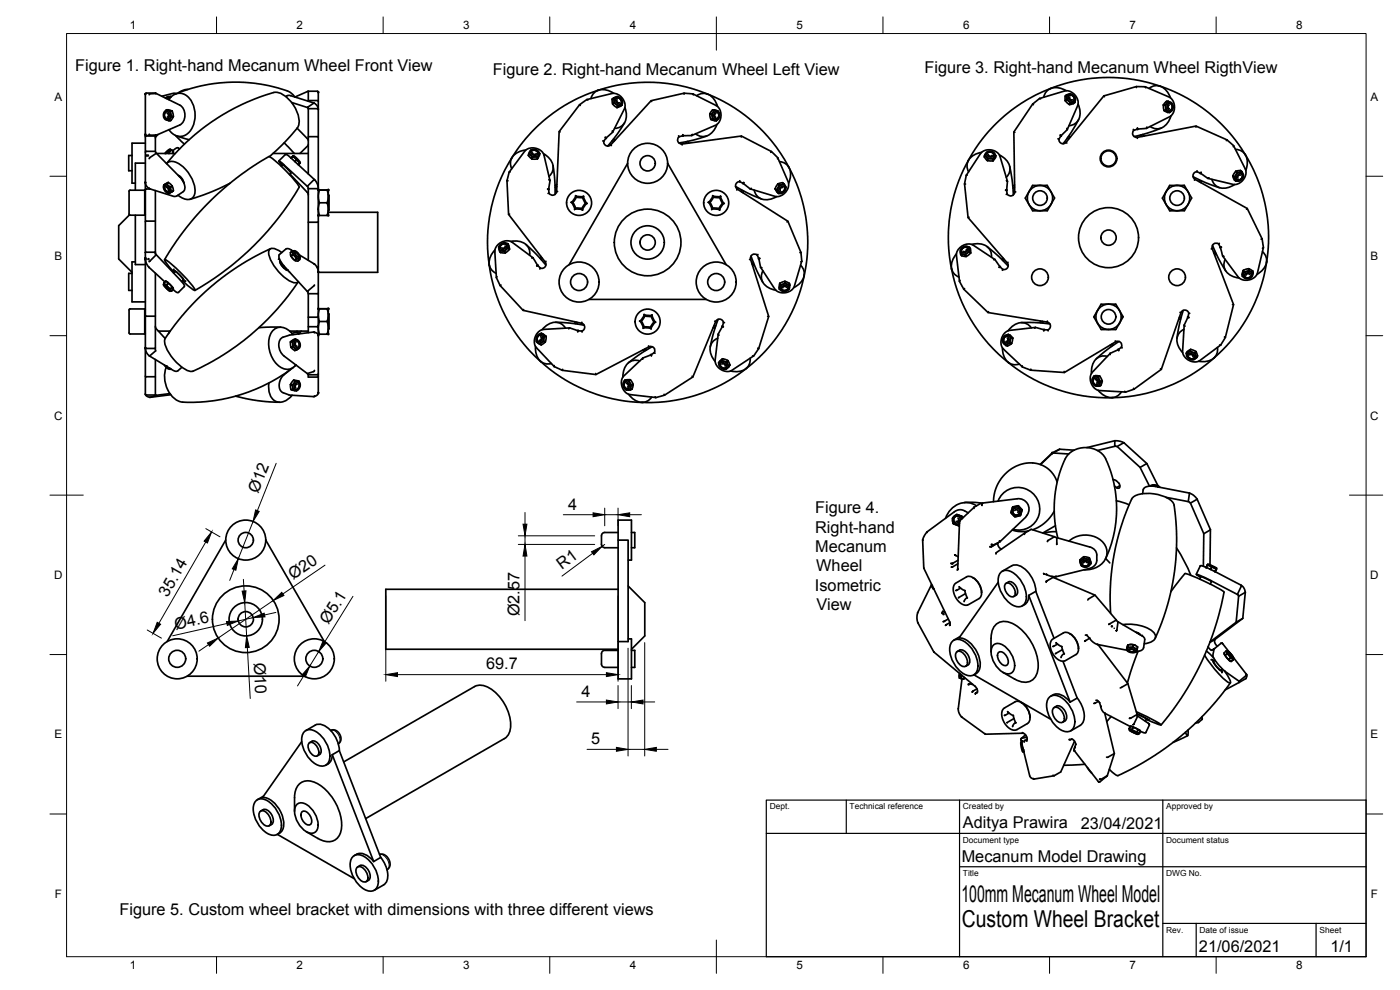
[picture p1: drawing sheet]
<svg xmlns="http://www.w3.org/2000/svg" width="420mm" height="297mm" viewBox="0 0 420 297" stroke-linecap="round" stroke-linejoin="round" font-family="sans-serif">
<defs><g id="words">
<g font-size="7">
<text x="288.5" y="270.6">100mm Mecanum Wheel Model</text>
<text x="288.7" y="278.1">Custom Wheel Bracket</text>
</g>
<g font-size="4.9">
<text x="22.5" y="21.2">Figure 1. Right-hand Mecanum Wheel Front View</text>
<text x="147.9" y="22.4">Figure 2. Right-hand Mecanum Wheel Left View</text>
<text x="277.5" y="21.8">Figure 3. Right-hand Mecanum Wheel RigthView</text>
<text x="77.5" y="148.2" transform="rotate(-68 77.5 148.2)">Ø12</text>
<text x="170.5" y="152.9">4</text>
<text x="244.6" y="154">Figure 4.</text>
<text x="244.6" y="159.8">Right-hand</text>
<text x="244.7" y="165.6">Mecanum</text>
<text x="168.7" y="171" transform="rotate(-37 168.7 171)">R1</text>
<text x="245" y="171.5">Wheel</text>
<text x="50.3" y="179.3" transform="rotate(-60 50.3 179.3)">35.14</text>
<text x="87.9" y="174.1" transform="rotate(-34 87.9 174.1)">Ø20</text>
<text x="244.6" y="177.3">Isometric</text>
<text x="155.9" y="184.9" transform="rotate(-90 155.9 184.9)">Ø2.57</text>
<text x="245" y="183.1">View</text>
<text x="52.7" y="188.9" transform="rotate(-13 52.7 188.9)">Ø4.6</text>
<text x="98.6" y="187.6" transform="rotate(-58 98.6 187.6)">Ø5.1</text>
<text x="76.1" y="199" transform="rotate(87 76.1 199)">Ø10</text>
<text x="145.9" y="200.9">69.7</text>
<text x="174.5" y="209.1">4</text>
<text x="177.5" y="223.3">5</text>
<text x="289" y="248.5">Aditya Prawira</text>
<text x="324.4" y="248.6">23/04/2021</text>
<text x="288.6" y="258.6">Mecanum Model Drawing</text>
<text x="35.9" y="274.5">Figure 5. Custom wheel bracket with dimensions with three different views</text>
<text x="359.8" y="285.6">21/06/2021</text>
<text x="399.3" y="285.8">1/1</text>
</g>
<g font-size="3.5">
<text x="39" y="8.8">1</text>
<text x="89" y="8.8">2</text>
<text x="139" y="8.8">3</text>
<text x="189" y="8.8">4</text>
<text x="239" y="8.8">5</text>
<text x="289" y="8.8">6</text>
<text x="339" y="8.8">7</text>
<text x="389" y="8.8">8</text>
<text x="16.3" y="30.2">A</text>
<text x="411.3" y="30.2">A</text>
<text x="16.3" y="78">B</text>
<text x="411.3" y="78">B</text>
<text x="16.2" y="125.9">C</text>
<text x="411.2" y="125.9">C</text>
<text x="16.2" y="173.7">D</text>
<text x="411.2" y="173.7">D</text>
<text x="16.3" y="221.6">E</text>
<text x="411.3" y="221.6">E</text>
<text x="16.4" y="269.4">F</text>
<text x="411.4" y="269.4">F</text>
<text x="39" y="290.8">1</text>
<text x="89" y="290.8">2</text>
<text x="139" y="290.8">3</text>
<text x="189" y="290.8">4</text>
<text x="239" y="290.8">5</text>
<text x="289" y="290.8">6</text>
<text x="339" y="290.8">7</text>
<text x="389" y="290.8">8</text>
</g>
<g font-size="2.5">
<text x="231" y="242.9">Dept.</text>
<text x="255" y="242.9">Technical reference</text>
<text x="289" y="242.9">Created by</text>
<text x="350" y="242.9">Approved by</text>
<text x="289" y="252.8">Document type</text>
<text x="350" y="252.8">Document status</text>
<text x="289" y="262.9">Title</text>
<text x="350" y="262.9">DWG No.</text>
<text x="350" y="279.9">Rev.</text>
<text x="360" y="279.9">Date of issue</text>
<text x="396" y="279.9">Sheet</text>
</g>
</g></defs>
<!-- layer: Visible -->
<g fill="none" stroke="#000" stroke-width=".51">
<path d="M44.8 28.4l.1-.3h2l-3.1-.2-.2 .3v26.5M46.9 28.1l7.1 3.4M49.4 33.5l.4-.3a1.4 1.4 0 0 1 1.6 1.4 1.4 1.4 0 0 1-1.7 1.3l-.4-.4-.3-.8zM49.5 33.8a.8 .8 0 0 1 1-.2 .8 .8 0 0 1 .3 1 .84 .84 0 0 1-.8 1.1 .84 .84 0 0 1-.7-1.1zM49.8 33.5h.1M49.8 29.5l.7-.3 .3 .4M49.9 35.6h.1M50 33l-.2 .2M50 32.9l1.6 .4h-.5M50 32.9l1.1 .4M50 32.9v.1M50 33.5a1.19 1.19 0 0 0-.7 1.1 1.19 1.19 0 0 0 .8 1.1"/>
<path d="M50.1 36l1.2 .1M50.2 34l.3 .4-.1 .6-.2 .1M50.6 29.3h.1M50.6 29.9a3.8 3.8 0 0 1 3.7-1.9 3.8 3.8 0 0 1 3.3 2.6 7.8 7.8 0 0 1-1.9 9.9 3.7 3.7 0 0 1-5-1.6M50.7 29.3l-.8 .2M50.7 36.2h.5M50.7 36.2h.1M51.1 33.3l.1 .1M51.2 29v.2M51.2 33.4l.3 1.5h.5l-.3-1.5M51.2 29l.1 .1M51.2 33.4h.5"/>
<path d="M51.2 29.2l-.8-.2-.7 .4M51.2 29h-.4M51.5 35h.5l-.8 1.2M51.5 35l-.8 1.2M51.5 34.9v.1M51.7 33.3v.1M52 34.9v.1M52.6 28.2l5.7-1.9a46.1 46.1 0 0 1 28.7 1.4l1.4 1.4M52.9 28.1l-1-.1-3.3 .9M54 31.6a3.6 3.6 0 0 1 0 5.9l-7.1 3.1M56.4 26.8l-1.4 .2-1.4 .8M85.8 29l1.1-.4 7.4 2.3"/>
<path d="M87.5 30.7l4.7 1.5M89.2 38.5l3.1 3.2 .2 .4M92.5 32.6v19.6M92.5 27.4v3M92.5 27.4l3 .1v5.3M92.5 27.4l-4 1.7M92.5 32.6h2.8l.2 .2M92.5 30.2h2.8l.2 .2M94.3 31l-2.1 1.2 .3 .4M94.4 31l.8 .8 .3 1M95.5 32.8v48.8M95.5 32.8h.1"/>
<path d="M167.8 39.5l.3 .1M173.9 31.4l-6.1 8.1-.8 18h.3M173.9 31.4l.2 .3M176.1 29.9l.3 .1M176.1 29.9l-2.2 1.5M176.1 29.9l7.9-1.9 1.3 .3 1.5 1.1 .7 1.5v1.4l-3.6 7.4M179.2 27.2l4.4-1.3 4.1-.7 3.8-.4 4.5-.1 4.4 .4 3.8 .6 4.1 1.1 4.2 1.5M179.7 27.1l-4.2 1.5-3.4 1.5-4.2 2.5-3.6 2.6-3.3 3-3 3.2-2.3 2.8-2.2 3.4M183.7 29.8l.2 1.4 .4-.4M183.8 29.7l-.1 .1M183.8 39.3l.1 .4-2 1.7M183.8 39.3h.1"/>
<path d="M183.9 31.2v.1M183.9 31.3l1.2 .9M184.2 29.4l.1 1.4M184.2 29.4l-.5 .4M184.2 28a4.2 4.2 0 0 0-6.7 1l-.2 .6M184.3 30.8v.1M184.3 30.9l1.2 1-.4 .3M184.3 30.9l-.4 .4M184.6 29.3l.8-.3 1 .6 .4 1v.5l-.4 .4M184.6 29.3a1.54 1.54 0 0 0 .1 1.7 1.54 1.54 0 0 0 1.7 .5M184.7 29.2l-.5 .2M184.9 29.6a1.1 1.1 0 0 1 1.4 .1 1.1 1.1 0 0 1 0 1.5 1.23 1.23 0 0 1-1.4-1.6z"/>
<path d="M185 29.4a1.19 1.19 0 0 1 1.2 .4 1.19 1.19 0 0 1 .1 1.4M185.1 32.2l.1 .1M185.2 29.3h.1M185.2 29.9l.1 .7 .6 .2M185.3 29h-.1M185.5 31.9h.1M185.6 31.9l-.4 .4M186.5 31h.1M186.7 31.5l-1.5 .8M186.7 31.5l-1.1 .4M186.7 31.2v.3M187.4 36.9l-2.3 3.5-2.7 3.4"/>
<path d="M187.5 32.2a4.2 4.2 0 0 1-2.5 6.3h-.6M195.4 30.2l.2 .3M205.3 28l2.6 .2 .2 .3M205.3 28l-9.9 2.2-12.1 13.3 .2 .2M205.3 28v.3M208 28.2l7.3 3.7 .9 1.3 .2 1.5-.5 1.8-.9 1-7.4 3.1M209.1 28.7a3.8 3.8 0 0 1 5.7 1.9l.5 1.3M212.1 28.1l4.1 1.8 3.2 1.8 3.2 2.2 3.5 2.7 3.6 3.5 2.4 2.9 2.5 3.5 2.2 3.8M213 34.1v.1M213.3 35.8h.5M213.3 35.8h.1M213.4 35.8l1.6 .4"/>
<path d="M213.4 35.8l.5 .1M213.5 34.3h-.5l.3 1.5M213.5 34.3l.3 1.5M213.6 34.2l-.1 .1M213.8 33l-.8 1.1 .6 .1M213.8 33h.6M213.8 35.8l.1 .1M213.9 35.9l1.1 .3M213.9 33h.5M213.9 33h.1M214.2 33.4l.9-.2 .8 .8v1.3l-.8 .8a1.28 1.28 0 0 1-1.2-.6 1.28 1.28 0 0 1-.1-1.4zM214.4 33l-.8 1.2"/>
<path d="M214.4 33l.6 .2M214.4 33h.1M214.5 33.8a.79 .79 0 0 1 1-.2 .79 .79 0 0 1 .3 1 .84 .84 0 0 1-.8 1.1 .84 .84 0 0 1-.8-1.1zM214.9 34l-.4 .5v.5l.3 .2M215 33.5a1.19 1.19 0 0 1 .7 1.1 1.19 1.19 0 0 1-.8 1.1M215.1 35.7h.1M215.2 37.3a4.2 4.2 0 0 1-6 3.2l-.5-.4M215.2 33.6h.1M215.2 36l-.2 .2M215.5 33.4h.1M304.3 39.6l.3 .1M309.9 31.2l-5.6 8.4 .2 18"/>
<path d="M309.9 31.2l.2 .2M312 29.5l7.8-2.3 1.4 .3 1.3 .9 .9 1.4 .1 1.6-3.2 7.4M312.3 29.7l-.3-.1-2.1 1.6M315.4 26.5l-4.1 1.8-3.3 1.7-3.6 2.4-3.1 2.4-2.8 2.7-3.6 4.1-2.2 3-2.3 3.9M319.7 30.2v.1M319.7 30.3l1.2 1M319.7 28.8h.1M320 27.2a4.2 4.2 0 0 0-6.6 1.4l-.2 .6M320.1 29.8v.1M320.1 28.5l-.4 .4v1.3M320.1 29.9l1.2 1.1M320.1 29.9l-.4 .4"/>
<path d="M320.1 28.4v1.4l-.4 .4M320.2 38.6l.1 .3-1.9 1.9M320.2 38.5v.1M320.5 28.3l.9-.1 .7 .3 .6 1.1-.1 .8a1.26 1.26 0 0 1-1.3 .4 1.26 1.26 0 0 1-.9-1 1.14 1.14 0 0 1 .1-1.5zM320.6 28.3l-.5 .2M320.7 28.7a1.1 1.1 0 0 1 1.5 .2 1.1 1.1 0 0 1 0 1.4 1.24 1.24 0 0 1-1.5-1.6zM320.9 31.3l.1 .1M321 28.5h.1M321.1 29.1l.1 .6 .6 .2M321.3 31l-.4 .3M321.3 31h.1M321.4 31l-.4 .4"/>
<path d="M322.3 30.2a1.19 1.19 0 0 0-.2-1.3 1.19 1.19 0 0 0-1.3-.3 1.2 1.2 0 0 1 1.3 .3 1.2 1.2 0 0 1 .2 1.3M322.4 30.1h.1M322.5 30.8l-.4 .3-1.1 .3M322.5 30.8l-1.1 .2M322.6 30.7h.1M322.6 30.4v.3M323.6 31.2a4.2 4.2 0 0 1-2.2 6.4l-.6 .1M323.7 35.9l-2.1 3.6-2.6 3.6M331.3 28.8l.1 .2M340.1 38.8l.2 .3M340.3 39.1a1.24 1.24 0 0 0-.3 1.4 1.24 1.24 0 0 0 1.3 .7M341 26l-9.7 2.8-11.4 13.9 .3 .2"/>
<path d="M341 26h2.7l.2 .3M341 26l.1 .3M341.4 38.4v.3M341.4 38.4h.1M341.4 38.7l-1.1 .4M343.7 26l7.5 3.3 1 1.3 .3 1.4-.2 1.5-.9 1.3-7.3 3.7M344.2 38.2l-.2 .3-2.6 .2M344.9 26.5a3.8 3.8 0 0 1 5.8 1.6l.6 1.3M347.8 25.7l3.7 1.4 4.8 2.3 6.4 4.4 3.7 3.3 2.6 2.8 2.6 3.3 2.2 3.3M348.2 25.9l-3.8-1.2-4.1-.8-4.9-.6h-4.4l-4.4 .3-4.3 .8-4.1 1.1-3.2 1.2M348.6 38.4l-4.5 1.6-3.7 1M349.1 31.5l.3 1.6h.5"/>
<path d="M349.1 31.5h.6l.2 1.6M349.2 31.5h.1M349.4 33.1v.1M349.4 33.2l1 .5h.6M349.7 31.4v.1M349.7 31.4l-.5 .1M349.9 33.1v.1M349.9 33.2l1.1 .5M349.9 33.2h-.5M350 30.4l-.8 1.1M350.3 30.9l.9-.3 .8 .8v1.3l-.7 .8a1.28 1.28 0 0 1-1.3-.5 1.28 1.28 0 0 1-.1-1.4zM350.5 31.3a.8 .8 0 0 1 1-.2 .8 .8 0 0 1 .4 1 .84 .84 0 0 1-.8 1.1 .84 .84 0 0 1-.8-1.1z"/>
<path d="M350.5 30.4l-.8 1M350.5 30.4h-.5M350.6 30.4h-.6M350.6 30.4l.5 .2M350.6 30.4h.1M350.9 31.5l-.2 .2-.1 .5 .4 .4M351 31a1.19 1.19 0 0 1 .8 1 1.19 1.19 0 0 1-.7 1.2M351.1 33.7h-.1M351.2 31h.1M351.3 33.5l-.3 .2M351.3 33.1h.1M351.4 34.7a4.2 4.2 0 0 1-5.7 3.5l-.5-.3"/>
<path d="M358.9 37.8v.3M38.7 57.4v6.9M39 57.1h4.4M39 57.1l-.3 .3M39.6 46.7h-1v4.5h1M43.4 57.1v7.5M43.4 57.1l.2 .2M43.6 54.7v2.3l.2-.3h1.3M43.6 40.4l.2 .3h2.8M43.6 57v20.5M43.6 40.7l.1 .2M43.6 54.7l.3 1.1 .9 .8"/>
<path d="M43.6 43h-4v12h1M43.6 48.9h-3v8.2M43.6 40.4h.1M44.8 56.5h.1M44.8 40.3l.1 .3h2l-.3 .1M46.6 40.7v4.7M46.6 57.2l.1 18.8 7.9 8.6 .8 1.2-2 2-1.5-.9M46.6 45.4l.3 .6-2.1 1.6M46.6 40.6l.3 .2-.3 .6M46.6 45.4h-2.7l-.3 .3M46.6 40.8h-2.7l-.3 .3M46.9 46l7.1 7.1"/>
<path d="M47 46h5.6M47.4 40.4l-.5 .4M49.2 55.5v.1M49.4 55.8a1.35 1.35 0 0 1 1.3 1.8 1.35 1.35 0 0 1-1.3-1.8zM49.4 55.4l-.3 .3-.1 .6 .5 1 .9 .7 .7-.2M49.5 55.8h.1M49.5 55.4a1.75 1.75 0 0 1 1.6 2.4M49.5 55.8a1.41 1.41 0 0 0 1.2 1.8M49.6 46l1.2-1-.8 1M49.8 56.2l.6 .3 .1 .7M50 55.1l1.1 1M50.5 46l.8-1-.2-.2-.5 .1-1.1 1.1"/>
<path d="M50.5 54.8l-1.3 .7 .8-.4M50.5 54.8h.1M50.5 54.8l1.1 1M50.5 54.8l-.5 .3M50.7 57.7h.1M50.7 46h.1M50.7 46v.1M50.8 45l-1.1 1M51.1 56.1l.1 .1M51.2 56.2l.5-.3 .3 1.3M51.2 56.2l.3 1.4 .5-.4M51.2 44.9l.3 .1"/>
<path d="M51.5 45l-.8 1M51.5 57.6l-.6 .3M51.5 45l.5 .5M51.5 57.6h.1M51.5 45h.1M51.6 55.8l-.5 .3M51.6 55.8l.1 .1M52 45.5l-.2 .5M52 45.5l-.3 .5M52 57.3l-.5 .3M52 57.2v.1M52 45.5h.1"/>
<path d="M52.7 40.6l2.6 2.7M52.9 40.8l3.8 1.1M53.5 52.6a3.3 3.3 0 0 1 1.7 2.3M53.7 52.8l.2 .1M53.8 53l1.1 1.3M53.8 44.7l-.7-.3-1.3 .9M54 53.1a4 4 0 0 1 1.2 4.1l-2.1 1.6-.7 .2-7.6-2.5M55.1 54.7v.1M69.1 55l-6.4 2.9-5.7 1.9M80.8 47l3.7-3.4 3.6-3.8a4.7 4.7 0 0 0 1.3-5.6 9.9 9.9 0 0 0-6.1-6.5l-1.2 .1-2.2 .6-5.6 2.2-3.9 1.8-4.4 2.5-4.2 2.9-3.9 3.1-4.4 4.2-3.5 4a2.73 2.73 0 0 1 3.5-.1 10 10 0 0 1 4.9 9.3 2.22 2.22 0 0 1-3.4 1.3l-1.6-1M81.9 46h10.6M84.4 49.9l.4-.4 .4 .2 2.1 2.3"/>
<path d="M85.2 49.4l7 6.5M85.2 49.4l-1.5-1.1 1 1.4M85.3 42.8l3 3.2M87 52.2l5.3 5.6 .2 .6M87.3 52l-.4 .4M87.4 47.4l7 6.5-2.2 2 .3 .7M87.4 47.4l-1.6-1.1-2.1 2M87.9 46.9l2 2.1M87.9 47l1 .9-.4 .5M87.9 47l-.5 .4M87.9 47l-.6 .4M87.9 46.9l2.1 2.1"/>
<path d="M87.9 46.9l.2-.2 .3 .2 1.7 1.7-.6 .8M89 47.9v.1M89 48l.9 1M89 48l-.5 .5M89.8 56.2l-3.3 5.1-3.3 4.5-3.1 3.8-3.9 4.1-4.7 4.3-3.3 2.7-4 2.9-5.7 3.6M89.8 56.2a32.8 32.8 0 0 0-9.1-9.2l-4.6 2.8-4 2.8-4.4 3.5-4.2 3.8-4.4 4.6-3.2 3.8-2.9 3.9-3.6 5.7M89.9 49.1l-.3 .3M90 49l-.1 .1M92.5 56.6v21.5M92.5 43.4l-.1 .4-2.4 2.2M92.5 41l3 .1M92.5 56.6h3"/>
<path d="M94.4 53.9l.8 1.3 .3 1.4M95.5 57h.4zM95.5 56.6h.1M95.9 57l-.4 1.6 .4 2.2M95.9 57h2.3M98.2 57h.3h-2.6M98.2 57l.3 1.8-.3 2M98.5 57v7.6l-.3 .1M98.5 58.4l.2 .2v4.4l-.2 .3M152.1 54.2l.5 10.1 11 14.3 .3-.2M152.1 54.2l.3 .1M152.8 51.6l4.8-6.4 1.1-.7h2.1l1.5 .7 .9 1.2 1.8 7.7"/>
<path d="M153.1 51.5l-.3 .2-.7 2.5M153.7 47.2l-2.2 3.9-1.8 3.8-2.3 7.4-.7 4.4-.4 4.3v3.7l.6 5M157.8 45a4.2 4.2 0 0 0-4.4 5.1l.2 .5M158.6 46.6v.1M158.6 46.7l1 1M158.7 46.1l-.1 .6M158.7 46.1l1 1M158.9 45.7a1.45 1.45 0 0 0 1.4 1.4 1.45 1.45 0 0 0 1.5-1.1l-.4-.8-1-.4-1.1 .3-.4 .6M159 45.6l-.3 .5M159.3 45.1h-.1M159.3 45.1h.1M159.3 45.6a1.19 1.19 0 0 1 1.3-.5 1.19 1.19 0 0 1 .9 1"/>
<path d="M159.4 45.4h.1M159.5 45.2a1.06 1.06 0 0 1 1.4-.1 1.06 1.06 0 0 1 .4 1.3 1.06 1.06 0 0 1-1.4 .1 1.06 1.06 0 0 1-.4-1.3zM159.6 47.7h.1M159.7 47.1l-.1 .6M159.7 47.1l.1 .1M159.8 47.2l-.1 .5M159.8 45.8l.6 .5 .5-.2M161.2 47.7h-1.5M161.4 47.1l-1.6 .1M161.5 45.8v.1M161.8 45.8l.2 .3M162 46.1l-.7 1.6"/>
<path d="M162 46.1l-.8 1.6M163.1 46.1a4.2 4.2 0 0 1 2.1 6.4l-.4 .4M164.3 56.7l.4 .1M164.7 56.8l.1 1.2h-.3M164.8 53.9l.3 .3-.4 2.6M164.8 53.9h.1M166 49.7l.5 4.7 .1 3.9M167.1 57.4a1.24 1.24 0 0 1-1 1.1 1.24 1.24 0 0 1-1.3-.5M167.1 56l-.5 .3M167.1 55.4l-.5 .2M172.7 58.7l.3 .5M172.8 58.8l2.3 .1"/>
<path d="M172.8 58.8l-1.3 1.9M174.9 59.3l-1.9-.2-1.1 1.6M174.9 59.3l.8 1.7M175.1 59l-.2 .3M175.1 58.9l1 2.1M175.2 58.9l-.1 .1M180.9 42.3l.3 .1M181.2 42.4a1.24 1.24 0 0 0 .7 1.3 1.24 1.24 0 0 0 1.4-.2M181.7 41.2l.2 .2M181.7 41.2h.1M181.9 41.4l-.7 1M183.7 42.3l.6 .1"/>
<path d="M184.1 41.8l.6 .1M188.4 49l-17.6 30.4M200.4 49l17.5 30.4M203.6 40.8l.2 .2M203.8 41a1.24 1.24 0 0 0-.4 1.4 1.24 1.24 0 0 0 1.3 .8M204.7 43.2l17.8-2.4 9 4.7M204.7 43.2v.3M204.9 40.4v.3M204.9 40.4h.1M204.9 40.7l-1.1 .3M205.8 42.6l.4 .4M206.4 42.4l.4 .5"/>
<path d="M207.8 40.4l-.2 .3h-2.7M207.8 40.4h.1M212.1 40.8l-4 1.2-4.3 .9M213.9 58.7v.1M213.9 58.8l.2 .4M213.9 58.8l2.3 .1M213.9 58.8l-1.3 1.9M216 59.3l-1.9-.2-1.1 1.6M216 59.3l.9 1.7M216.2 59l-.2 .3M216.2 58.9l1.1 2.1M216.3 58.9l-.1 .1"/>
<path d="M220.7 55.9l3.5 1.9 4.3 1.9M221.3 56.8l-.2 .2M221.3 56.8l15.2 9.6 3.9 9.3M222 54.5a1.24 1.24 0 0 0-1.2 .9 1.24 1.24 0 0 0 .5 1.3M222 54.2v.3l1 .5M222.5 40.8v.3M222.5 56.9v.7M223 55l2.1 1.7 .3-.2M223.1 57.2l-.1 .7M223.2 54.8l-.2 .2M223.2 54.8h.1M225.4 56.5h.1"/>
<path d="M226.3 57a3.8 3.8 0 0 0 5.5 2.6l1.3-.6M231.5 45.5l-.2 .2M231.5 45.5l1.9 1.8M232.6 56.7l1 1.3M232.6 56.6l.4 .4M232.6 56.7l.4 .3M232.6 56.6v.1M233 57l.6 1M233 56.9v.1M233.4 55.3l-.8 1.3M233.4 47.3l-.1 .4M233.4 55.3l.4 .3"/>
<path d="M233.4 47.4l3.2 7.4-.1 1.5-.7 1.3-1.4 1.1-1.3 .3-8-2.3M233.5 55.2h-.1M233.6 58h.3M233.8 56a1.12 1.12 0 0 1 1-.7 1.12 1.12 0 0 1 1 .7l.1 .6-.6 1-.7 .4h-.8a1.29 1.29 0 0 1 0-2zM233.8 55.6l-.8 1.4M233.9 55.5l-.1 .1M233.9 48.5a3.8 3.8 0 0 1 3.2 5.1l-.4 1.4M234.1 57.7h.1M234.3 56.1a.79 .79 0 0 1 1.2-.1 .79 .79 0 0 1-.1 1.2 .89 .89 0 0 1-1.5 .4 .89 .89 0 0 1 .4-1.5zM234.8 54.8l-1.3 .4 .4 .3M234.8 54.8l.4 .4M234.8 54.8l.8 .9"/>
<path d="M234.9 56.3l-.6 .2-.1 .7M235.2 55.2l-1.3 .3M235.2 55.1l.1 .1M235.4 55.9a1.19 1.19 0 0 1-.2 1.4 1.19 1.19 0 0 1-1.3 .3 1.19 1.19 0 0 0 1.3-.3 1.19 1.19 0 0 0 .2-1.4zM235.5 56.1h.1M235.9 56.1v.1M235.9 56.2h.1M236.6 49.9l2 4.1 1.5 3.9 1 3.7 .9 4.4 .4 5v3.8l-.5 4.7-.6 3.4M289.5 55.2l1 10.1 11.8 13.6 .2-.2M289.5 55.2h.3M290 52.6l-.5 2.6M290 52.6l4.6-6.9 1.3-.7h1.4l1.5 .4 1.1 1.1 2.4 7.9"/>
<path d="M290.3 52.5l-.3 .1M290.6 48.1l-2 4-1.3 3.4-1.3 4.2-.9 4.9-.5 4.5v3.8l.4 4.2 .6 3.9M294.6 45.7a4.2 4.2 0 0 0-4.2 5.3l.3 .5M295.4 47.1h.1M295.4 47.1l.9 1M295.5 46.6l-.1 .5M295.5 46.5l.9 1.1M295.8 46.1l-.3 .5M296 45.8l.5-.4h.9l.8 .3 .5 .7a1.4 1.4 0 0 1-1.7 1.2 1.4 1.4 0 0 1-1.1-1.7zM296.1 46.2a1.19 1.19 0 0 1 1.2-.6 1.19 1.19 0 0 1 1 .9M296.2 46h.1M296.3 48.1l.1 .1"/>
<path d="M296.4 47.6l-.1 .5M296.4 47.6l.1 .1M296.4 48.2h1.6M296.4 45.8a1.04 1.04 0 0 1 1.3-.2 1.04 1.04 0 0 1 .4 1.3 1.04 1.04 0 0 1-1.4 .2 1.04 1.04 0 0 1-.3-1.3zM296.4 47.7h1.6M296.4 47.7v.5M296.6 46.4l.5 .5 .7-.3M298 47.7v.5M298 48.2v.1M298.1 47.7h-.1M298.3 46.3h.1M298.7 46.4l.2 .4"/>
<path d="M298.9 46.8l-.2 .6-.7 .8M298.9 46.8l-.8 .9-.1 .5M299.9 46.5a4.2 4.2 0 0 1 2.5 6.3l-.4 .4M301.8 57.1h.3M301.8 57v.1M302.1 54.2l.2 .2-.2 2.7M302.1 57.1l.2 1.1M302.3 58.2l-.3 .1M303 49.9l.8 4.1 .3 4.5M304.5 55.5l-.5 .3M304.5 56.1l-.5 .3M304.5 57.6h.3"/>
<path d="M304.5 57.6a1.24 1.24 0 0 1-.9 1.1 1.24 1.24 0 0 1-1.3-.5M309.9 55.6h3a1.42 1.42 0 0 1 1.9 .9l1 1.7a1.43 1.43 0 0 1 .2 2.1l-1 1.8a1.32 1.32 0 0 1-1.9 1.1l-1.8 .1a1.46 1.46 0 0 1-1.9-.9l-1-1.7a1.45 1.45 0 0 1-.2-2.1zM317.5 41.6l.3 .1M317.8 41.7a1.24 1.24 0 0 0 .7 1.3 1.24 1.24 0 0 0 1.5-.3M318.2 40.5l.2 .3M318.2 40.5h.1M318.4 40.8l-.6 .9M320.3 41.5l.6 .1M320.6 41l.6 .1M341.3 41.2l17.6-3.4 9.3 4.2M341.3 41.2l.1 .3M342.3 40.5l.5 .4"/>
<path d="M342.9 40.4l.4 .4M351 55.6h3.1a1.29 1.29 0 0 1 1.9 1l.9 1.6a1.46 1.46 0 0 1 .1 2.3l-.9 1.6a1.29 1.29 0 0 1-1.8 1.1l-2 .1a1.32 1.32 0 0 1-1.8-1l-.9-1.6a1.45 1.45 0 0 1-.2-2.1zM358.1 53l3.5 1.7 4.4 1.6M358.6 53.8l15.7 8.8 4.5 9.1M358.6 53.8l-.1 .3M359.2 51.5l1.1 .5M359.2 51.5a1.24 1.24 0 0 0-1.1 .9 1.24 1.24 0 0 0 .5 1.4M359.3 51.2l-.1 .3M359.9 53.9v.6M360.3 52l2.1 1.5M360.4 54.2v.6M360.5 51.7l-.2 .3"/>
<path d="M362.8 53.4l-.4 .1M362.8 53.4h.1M363.7 53.8a3.8 3.8 0 0 0 5.6 2.2l1.2-.7M368.2 42l2 1.7-.1 .3M368.2 42l-.2 .2M370 52.8v.1M370.2 43.7l3.7 7.3-.1 1.6-.8 1.4-1.1 1-1.5 .4-7.9-1.9M370.4 53.2l-.4-.3 .4 1.1 .4 .3M370.4 53.2l.4 1.1M370.4 53.1v.1M370.8 44.8a3.8 3.8 0 0 1 3.5 5l-.4 1.3M370.9 54.3h.4"/>
<path d="M370.9 51.4l.4 .3M370.9 51.4h.1M371.3 51.8l-.5-.4-.4 .7-.4 .7 .4 .3M371.3 51.8l-.9 1.3M371.3 51.7h.1M371.4 52a1.01 1.01 0 0 1 1.7 .2v.9l-.4 .8-.7 .4h-.8a1.33 1.33 0 0 1 .2-2.3zM371.5 54h.1M371.6 52.4a.79 .79 0 0 1 1.2-.1 .79 .79 0 0 1-.1 1.2 .84 .84 0 0 1-1.2 .5 .84 .84 0 0 1-.2-1.3zM372.2 51.2l-1.3 .2M372.2 51.2l.4 .3M372.2 51.1l.7 .9M372.3 52.6l-.7 .2-.1 .7"/>
<path d="M372.6 51.5l-1.3 .2M372.6 51.5h.1M372.7 52.2a1.19 1.19 0 0 1-.1 1.3 1.19 1.19 0 0 1-1.3 .4M372.8 52.4h.1M373.5 46.1l2.3 3.9 1.5 3.4 1.3 3.6 1.1 4.3 .6 3.9 .4 4.3-.1 4.8-.5 4.4M38.7 64.3l.3 .3h4.4M38.8 64.5l-3.2 3.2v10l4 4M40.6 78.6h-1v12h4M40.6 64.6v14.8h3M43.6 77.5v.3M43.6 77.8v40.4M43.6 77.5l.3 1.4 .9 1.3"/>
<path d="M43.6 64.4l-.2 .2M46.6 75.7l.1 .9-1.9 1.9M46.6 75.6l-3 .1M46.6 66.3h-2.8l-.2 .2M81.2 74.6l-4.5 2.3-4 2.2-4.4 3-3.8 2.9-6.9 6.4-3.1 3.5-2.7 3.6a11.9 11.9 0 0 0-2.4 4 13.2 13.2 0 0 0 7.6 8.9h1l1.6-.8 6.3-3.4 4.9-3.3 4.3-3.3 4-3.6 4.2-4.3 3.3-4.1 2.9-4.1a2.83 2.83 0 0 1-3.5-.8 13.3 13.3 0 0 1-5.4-8 1.16 1.16 0 0 1 1.7-1.1l2.3 1.2M83.8 77.6l-.2 .2M83.9 76.4a3.3 3.3 0 0 0 1.3 3.3M84 78.3l.1 .1M84 78.1a3.4 3.4 0 0 0 2.5 3M84.2 78.3a3.5 3.5 0 0 0 2.1 2.8M84.2 78.9l-.1 .1M85.2 79.7l7 7.7"/>
<path d="M87.2 75.8l.1 1M87.2 75.8h.1M87.2 76.5v.1M87.2 76.5l.6 1 .9 .7M87.3 76.8h.1M87.4 76.8l1 1.2M87.4 76.8l.5-.4 .6 .5 .4 .7-.5 .4M87.7 75.4l.2 .9M87.7 75.3l.4 .1M87.7 75.3l-.5 .5M87.7 75.3h.1M87.9 76.3l-.6 .5"/>
<path d="M87.9 76.3v.1M88 75.3l-1.2-.6-.8-.1-2.2 1.8M88.1 75.3l.7 .1 .7 .6 .6 .9v.5a.58 .58 0 0 1-1 .1 1.7 1.7 0 0 1-1-2.2zM88.4 75.5a1.68 1.68 0 0 1 1.5 1.7 1.68 1.68 0 0 1-1.5-1.7zM88.4 75.5a1.86 1.86 0 0 1 1.4 1.7M88.4 78l.1 .1M88.6 76l.3 .6 .4 .3M89 77.6h.1M89 77.7l.9 .2M89 77.7l-.5 .4M89.8 76.5l4.5 2.7M89.9 77.9l-.5 .4-.9-.2"/>
<path d="M90 77.6l-.1 .3M94.3 79.3h.1M94.4 79.2l.8 1 .3 1.2v16.3M95.5 66.6l-3 .1M95.5 64.6l.4 .1M95.9 60.8h2.3l.3 1.8-.3 2.1h-2.3l-.4-1.6zM98.5 63.7h14.8v18h-17.8M146.8 79.3l.8 4.4 1.1 4.1 1.3 3.5 1.7 3.6 1.9 3.4 2.5 3.6 2.8 3.2 3.6 3.5M148.5 75a4.2 4.2 0 0 0-.1 6.7l.5 .3M149.7 74.1v.1M149.7 74.1h.1M149.8 74.7l.1 .6"/>
<path d="M149.9 75.3l.3 .5M149.9 75.3l1.4 .1M150 73.5l1-.6h.7l.5 .2a1.4 1.4 0 0 1-.6 2.1 1.4 1.4 0 0 1-1.9-.9zM150 74.3h.1M150.1 75.7l.1 .1M150.2 75.8l1.4 .1M150.2 73.6a.95 .95 0 0 1 1.1-.6 .95 .95 0 0 1 .7 .9 1.01 1.01 0 0 1-1 1 1.01 1.01 0 0 1-1-1zM150.3 73.5a1.21 1.21 0 0 1 1.7-.1 1.19 1.19 0 0 0-1.3-.1 1.19 1.19 0 0 0-.6 1.2l-.1-.3zM151.3 75.4l.3 .5M151.4 75.4l.3 .4M151.5 75.4h-.1M151.6 73.8l-.3 .6-.7-.1"/>
<path d="M151.7 75.8l-.1 .1M151.9 73.3h.1M152.1 73.1h.3M152.4 73.1l.1 .1M152.4 73.2l.5 1.5M152.4 73.2l.3 1.1M152.6 74.4l.3 .4-1.2 1M152.6 74.4l-1.2 1M152.7 74.3l.2 .4M152.7 74.3l-.1 .1M152.9 74.7v.1M152.9 64.2l-.3 .1"/>
<path d="M153.3 72.4a4.2 4.2 0 0 1 5.7 3.6v.6M157.8 73.3l3.1 2.9 2.9 3.3M159.6 77.4h.1M159.6 77.4h.4M159.9 77.3l-6.6-4.9-1.6-.1-1.5 .5-1.2 1.1-.5 1.2 .5 8.2M160 77.4l1.3 2.2M161.1 79.8h.1M161.3 79.6l-.2 .2M161.3 79.6l.9 .8M162.3 76.9l-.2 .6M162.7 77.4l-.2 .6M163.6 78.6a1.24 1.24 0 0 1 0 1.4 1.24 1.24 0 0 1-1.4 .5"/>
<path d="M171.3 60.7h.2M171.5 60.7l1 2.1M171.5 60.7h.4M171.9 60.7l.8 1.7M172.5 62.8l-.1 .1M172.5 62.8l2.3 .1M172.7 62.4l-.2 .4M174.6 62.6l.2 .4M174.8 63l.1 .1M175.7 61h.4M175.7 61l-1.1 1.6-1.9-.2M176.1 61l.1 .1"/>
<path d="M176.1 61l-1.3 2M212.5 60.7h.1M212.6 60.7h.4l.9 1.7 1.9 .2M212.6 60.7l1.1 2.1 2.3 .1M213.9 62.4l-.3 .5M215.8 62.6l.1 .4M215.9 63l.1 .1M216.8 61l.6 .1M216.8 61l-1 1.6M217.2 61l-1.2 2M225.3 77.8l-.3 .1M225.3 77.8l5.4 17.1-3 9.7"/>
<path d="M225.4 76.8l1.6 4.2 1.9 3.7M226.1 78.7l-.4 .5M226.3 79.3l-.4 .5M227.2 76.5l.5 1.1M227.2 76.5a1.24 1.24 0 0 0-1.4-.1 1.24 1.24 0 0 0-.5 1.4M227.5 76.4l-.3 .1M227.7 77.6l.6 2.6 .3 .1M228 77.6h-.3M236.5 66.4l-.3 .2M240.3 79.6a3.8 3.8 0 0 1-.9 6l-1.2 .7M240.4 75.7l.2 2.7-.3 .2M240.4 75.7l-.3 .1"/>
<path d="M240.6 78.4l-2.4 7.9-1.1 1-1.4 .5-1.6-.1-1.4-.7-4.4-6.8M287.1 76.2a4.2 4.2 0 0 0 .2 6.7l.5 .2M288.2 75.7l.1 .5M288.3 76.2v.1M288.3 76.2l.3 .5M288.3 76.3l1.3 .2M288.3 76.3l.3 .4M288.5 75.4h.1M288.6 76.7l1.3 .2M288.7 74.6a.92 .92 0 0 1 1-.5 .92 .92 0 0 1 .8 .9 1.12 1.12 0 0 1-.9 .8 1.12 1.12 0 0 1-1.1-.5zM288.7 74.3l.9-.4 1 .2a1.41 1.41 0 0 1-.5 2 1.41 1.41 0 0 1-2-.7zM289.6 76.5l.3 .4"/>
<path d="M289.7 76.5l.3 .4M289.7 76.5h-.1M290 76.9l-.1 .1M290 74.8l-.2 .6h-.7M290.3 74.3h.1M290.4 74.4a1.19 1.19 0 0 0-1.3 0 1.19 1.19 0 0 0-.6 1.2M290.6 74.1l.3 .1M290.8 65.2l-.3 .1M290.9 74.2h.1M291 74.2l.3 .5v1.2l-.3-.6zM291 75.5l-1.3 1M291 75.5l.3 .5"/>
<path d="M291 75.4v.1M291.3 76l-1.3 .9M291.3 75.9v.1M291.6 73.3a4.2 4.2 0 0 1 6 3.3l-.1 .5M296.2 74l3.6 3 2.8 2.8M298.2 77.9h.1M298.2 77.9h.4l1.5 2.2M298.6 77.9l-6.8-4.5-1.3-.2-1.8 .6-1.3 1.3-.4 1.2 1 8.1M300.9 77.3l-.2 .6M301.3 77.8l-.2 .5M302.3 78.9a1.24 1.24 0 0 1 .1 1.4 1.24 1.24 0 0 1-1.4 .5M363.8 74.6l-.3 .1"/>
<path d="M363.8 74.6l6.4 16.8-2.5 9.8M363.9 73.6l1.6 3.6 2.3 4.1M364.7 75.5l-.4 .5M365 76.1l-.5 .4M365.7 73.2a1.24 1.24 0 0 0-1.4 0 1.24 1.24 0 0 0-.5 1.4M366 73l-.3 .2 .6 1M366.3 74.2l.6 2.6 .4 .1M366.6 74.2h-.3M367.3 76.9h.1M367.7 77.8a3.8 3.8 0 0 0 2.8 5.3l1.4 .3M374.3 62.6l-.2 .2M378.8 71.7l.2 1.7a.71 .71 0 0 1 0 1.1h-.1"/>
<path d="M378.8 71.7h-.3M378.9 75.5a3.8 3.8 0 0 1-.5 6l-1.2 .8M379.2 74.3l-1.9 7.9-.7 1-1.6 .8-1.6 .1-1.6-.7-4.9-6.6M380.2 78.3l-.9 4.4-1.3 4.6-1.4 3.6-2 4-2.4 3.7-2.3 3.1-2.8 3.1-2.9 2.7M39.6 82h-1v5.1h1M43.4 92.7v7.5M43.4 92.7h-4.4a1.05 1.05 0 0 0-.3 1.3v4.9a.99 .99 0 0 0 .3 1.3M43.4 92.7l.2 .2M43.6 94.9h3M43.6 100l-.2 .2M44.8 80.2h.1M44.8 80.2l4.7 4.4"/>
<path d="M46.6 82v22.5M46.6 97.9l.3 .8 2.7 2.9M47.5 99.3h3.6M49.2 84.9h.1M49.2 84.9l.8 .6M49.2 85.2l-.1 .4 1.1 1.2 .8 .6 .5-.1M49.2 85.2l1.2 .9 .9 1.1M49.3 85.6l1.5 1.6zM49.4 85.6l1.4 1.5-1.4-1.4M49.7 84.4l.8 .6M49.7 84.4l-.5 .5v.3M49.7 84.4l1 .6 1.3 1.6"/>
<path d="M50 85.5h.1M50 85.5l1.1 1.2M50.5 85l-.5 .5M50.5 85h.1M50.5 85l1.1 1.2-.5 .5M51 99.3l-.4 .8M51.1 86.7h.1M51.2 86.7l.3 .6M51.5 87.3h.1M51.7 86.2h.1M51.7 86.2l.3 .6-.5 .5M51.7 86.2l-.5 .5"/>
<path d="M52.1 81.9l.6-.4 1.6 1.4 .7 1-.5 .6M52.2 80.8l-.1 .2 .4 .5M52.3 81.7l-2-2.2-.9-1.6a18.6 18.6 0 0 1 5.9 5 11 11 0 0 1 3.2 4.2l-1.5-.9-2.3-2M52.5 81.5v-.2l1.6 1.4 1.1 1.3h-.2M53 81.7h.1M54.8 83.5h.1M54.9 84l.5 .4 .3-.1M84.3 98.2l-6.6 .1M85.8 80.8l-.1 .1M86.3 81.1h.1M86.8 81.6h.1M86.9 99.3h5.6"/>
<path d="M89.1 99.3l.5 .8M90.4 99.3l-.7 .9a1.35 1.35 0 0 0-2-.1M92.5 98h2.7l.3-.3v2.9M92.5 88.1v11.7M94.2 99.6l1 .4 .3 .6M94.3 99.9l-.1-.3-7.1 .9-2.2 .7a3.3 3.3 0 0 0-.1 5.2l7.4 5.7M94.4 85.5l-2.2 1.9 .3 .7M95.2 80.3h.1M95.5 88l-.2 .1h-2.8M95.5 94.9l-.2 .3h-2.8M95.5 80.1l-.3 .2M95.5 92.7h.4z"/>
<path d="M95.9 92.7l-.4 1.5 .4 2.3M95.9 96.5l-.4 1.5 .4 2.3M95.9 92.6h2.3M98.2 92.6l.3 .1h-2.6M98.2 92.7l.3 1.8-.3 2h-2.3M98.2 96.5l.3 1.8-.3 2h-2.3M98.5 92.7v7.6h-.3M98.5 94l.2 .2v4.4l-.2 .3M149 83.3l1.1 2.4M149.2 83l-.2 .3M150.1 85.7l6.9 7.4 17.5 3.9 .1-.3M150.4 85.5l-.3 .2"/>
<path d="M157.1 92.9l-.1 .2M162.2 80.4l-.2 .3M162.5 100l-.3 .1M166.8 96.7l4.1 .2 4.4 .7M169.7 98.4a3.8 3.8 0 0 0-6-.5l-1 1M170.7 98.6l.3-.2 2.5 .8M170.7 98.6h.1M170.9 98.4l-8.2 .5-1.3 .9-.8 1.3-.2 1.7 .4 1.3 5.5 5.9M172.5 96.5l.2 .6M173.1 96.7l.2 .5M173.4 99.5h.1M173.5 99.2l-.1 .3"/>
<path d="M173.5 99.2l1.1 .1M174.6 97a1.24 1.24 0 0 1 .9 1.1 1.24 1.24 0 0 1-.8 1.2M174.6 99.3l.1 .3M176.8 89.8h35.1M191.9 96.3h.2M192.1 96.3l1 2.1 2.3 .2M192.1 96.3l.4 .1a1.73 1.73 0 0 1 .5 2.1M193.3 94.3l.1 .1M193.3 98.1l1.9 .1M193.4 94.4l.1 .4M193.4 94.4l2.3 .2M193.4 94.4l-1.3 1.9"/>
<path d="M195.2 98.2l.2 .4M195.4 98.6v.1M195.4 94.9l-1.9-.1-1 1.6M195.5 94.9l.8 1.7M195.6 94.6l-.2 .3M195.7 94.6l1 2.1-1.3 1.9M195.7 94.5l-.1 .1M196.3 96.6l.5 .1M196.3 96.6l-1.1 1.6M214.5 96.4l.3 .1M214.6 98.3l-.6 .1M214.8 96.5l-6.9 16.6-8.5 5.5"/>
<path d="M214.8 96.5a1.24 1.24 0 0 1 1.3-.7 1.24 1.24 0 0 1 1 1M214.8 97.8h-.6M215.5 95.8l-1.3 3.7-1.1 4.6M216.8 97.9l.3 .2M216.8 97.9l-1.2 2.3M217.1 98.1h.1M217.1 96.8h.3M217.1 96.8l-.3 1.1M229 81.2a3.8 3.8 0 0 0 2.5 5.5l1.4 .4M230.4 94.9h.3M233.9 86.7l.1 .1M233.9 86.8l.2 .1"/>
<path d="M234 85.1l-.1 1.6 .2-1.1M234 85.1l.1 .5M234.1 85h-.1M234.2 85.5l-.1 .1M234.5 86.8h.1M234.5 86.1a1.03 1.03 0 0 1 1.3-.5 1.03 1.03 0 0 1 .7 1.2 1.03 1.03 0 0 1-1.3 .5 1.03 1.03 0 0 1-.7-1.2zM235.5 84.4l-1.4 .6M235.5 84.4l.1 .5M235.5 84.4h.1M235.6 84.9l-1.5 .6v-.5M235.6 84.4l1.3 .6M235.6 84.4l.1 .5 1.3 .6-.1-.5"/>
<path d="M235.6 84.9h.1M236.1 86.2l-.6-.3-.5 .2-.1 .3M236.6 86.5h.1M236.6 86.3a1.19 1.19 0 0 1-1 .9 1.19 1.19 0 0 1-1.2-.6M236.8 86.8h.1M236.9 85l.1 .6M236.9 86a1.46 1.46 0 0 0-1.8-.8 1.46 1.46 0 0 0-1 1.6l.5 .5 1.2 .1 1-.6 .1-.8M237 85.5v.1M237 85.6l-.1 .6M241.4 82.4l-.8 3.4-1.7 5-1.6 3.5-1.9 3.4-2.4 3.7-3.5 4.2-2.7 2.5-3 2.6M285.6 80.6l.8 3.8 1.3 4 1.8 4 1.8 3.4 2.5 3.8 2.7 3.4 3.3 3.4 3.1 2.6M288 84.4l1.2 2.3"/>
<path d="M288.1 84.1l-.1 .3M289.2 86.7l7.3 7.1 17.8 2.8M289.5 86.6l-.3 .1M296.7 93.5l-.2 .3M299.8 80.2h.1M300.1 80.1l-.3 .1M300.1 80.1l.9 .7-.2 .3M306.5 96.8h4.1l4.5 .4M309.5 98.4a3.8 3.8 0 0 0-6-.2l-1 1.1M310.7 98.2l-8.2 1-1.1 .8-.8 1.5-.2 1.3 .4 1.5 6 5.8M310.8 98.2l-.3 .3M310.8 98.2l2.5 .7"/>
<path d="M312.2 96.3l.2 .6M312.8 96.4l.2 .6M313.2 99.2h.1M313.3 98.9v.3M313.3 98.9l1.2 .1M314.3 96.6a1.24 1.24 0 0 1 .9 1.1 1.24 1.24 0 0 1-.7 1.3M314.3 96.3v.3M314.5 99l.1 .3M330.5 91.3h3.1a1.32 1.32 0 0 1 1.8 1l.9 1.5a1.43 1.43 0 0 1 .2 2.1l-1 1.9a1.31 1.31 0 0 1-1.8 1.1h-1.9a1.33 1.33 0 0 1-1.9-1l-.9-1.6a1.43 1.43 0 0 1-.2-2.1zM354.1 93.7l.3 .1-5.9 17-8.2 6M354.4 95.7l-.7 .1M354.4 93.8a1.24 1.24 0 0 1 1.3-.8 1.24 1.24 0 0 1 1.1 1"/>
<path d="M354.5 95.1l-.6 .1M355.1 93.1l-1.2 4.3-.7 4.1M355.3 98.8a3.8 3.8 0 0 0-1.2 5.9l.9 1.1M355.4 97.6l-.5 8.1 .6 1.3 1.2 1.1 1.4 .5 1.6-.2 6.7-4.9M355.6 97.8v.1M356.5 95.2l-1.1 2.3 .2 .3M356.5 95.2l.3 .1M356.8 94h.3M356.8 94l-.3 1.2M356.8 95.3h.1M370.2 91.4h-.3M372.9 82.8l.2 .3"/>
<path d="M373.1 81.2l.1 .5-.3 1.1-.2-.5zM373.2 81.1l1.5-.5 .1 .5-1.5 .5M373.2 81.1l.1 .5M373.2 81.1h-.1M373.3 81.6l-.1 .1M373.5 81.8a1.38 1.38 0 0 1 1.4-.5 1.38 1.38 0 0 1 1 1.1l-.2 .7-.8 .5h-1l-.8-.5a.97 .97 0 0 1 .4-1.3zM373.5 83h.1M373.6 82.3a1 1 0 0 1 1.2-.5 1 1 0 0 1 .7 1.2 1 1 0 0 1-1.3 .5 1 1 0 0 1-.6-1.2zM374.7 80.6h.1M374.8 80.7l1.1 .6 .1 .5-1.1-.6zM374.8 81.1h.1M375.1 82.4l-.7-.3-.5 .5"/>
<path d="M375.6 82.4a1.19 1.19 0 0 1-.9 .9 1.19 1.19 0 0 1-1.3-.5M375.6 82.6h.1M375.9 81.3l.1 .1M376 81.4v.5M376 81.9l-.1 .5M376.1 81.8v.1M39 100.2h4.4M43.6 104.4h3M43.6 118.2l.3 .3h2.7M43.6 112.8l.3 .2h2.7M43.6 118.2l.3 .6 1 .4M43.6 104.4a3.2 3.2 0 0 0 1.1 2.3"/>
<path d="M43.6 118.2h.1M46.6 104.5l.1 .7-1.9 1.6 7.7 4.5 .9-.1 1.2-1M46.6 107.9v10.6M49.3 109.5l1 1.1 .8 .1M50 109.9l1.1 .8M50.7 110.5l-.8-.6 .9 .7M51 118.1l-4.1 .5M51.2 118.4l-6.3 .8 2-.6-.3-.1M70.7 118.9l6.8 1.3 6.4 .5M80.7 114.9a4.8 4.8 0 0 0 2.5 5.7 4.5 4.5 0 0 0 4.5-2M87.1 110.9l-2.2 1.8-.8 1.4-.3 2 .6 1.3 2.5 1.1 7.3 .5 .2-.2M87.2 115.5l.1 1.3"/>
<path d="M87.2 102.6l.1 1.6 .6-.2M87.2 115.5l.5 .1M87.2 115.3v.1M87.2 102.5v.1M87.2 115.3l.5 .2M87.3 116.8l.6 .2M87.3 104.2l.1 .1M87.3 116.9l.6 .2M87.4 104.3l.5-.2 1 .9-.5 .1zM87.7 115.6l.2 1.4M87.7 102.5l.2 1.5M87.7 102.5l-.5 .1"/>
<path d="M87.7 102.4l-.5 .2M87.7 115.5v.1M87.7 102.4v.1M87.9 104v.1M87.9 117v.1M87.9 117.1l.6 .1M87.9 100.4a3.9 3.9 0 0 0-5.8-1.4 7.6 7.6 0 0 0 .3 9.5 4 4 0 0 0 5.8 1.6l.6-.6M88.1 114.1l-.9 1.2M88.1 114.1l.5 .2-.9 1.2M88.1 110.2l-5.3 3.5-6.6 3.3-6.6 2.2-7.3 1.2a29.5 29.5 0 0 1-8.7-.1 8.5 8.5 0 0 1-3.7-10.1M88.2 114.1h-.1M88.2 114.1l1.5 .3"/>
<path d="M88.2 114.1l.5 .2M88.2 102.1l.8-.2 .8 .6 .3 1.3-.4 .8a1.15 1.15 0 0 1-1.7-1l-.1-.8zM88.4 117.1a1.45 1.45 0 0 1-.5-1.8 1.45 1.45 0 0 1 1.8-.7l.4 .7-.3 1.3-.6 .6h-.8M88.6 101.7l-1.4 .9M88.6 101.7l-.9 .7M88.6 101.7l.3 .2M88.7 102.2a1.11 1.11 0 0 1 1.1 .8 1.11 1.11 0 0 1-.5 1.3 1.28 1.28 0 0 1-.6-2.1zM88.7 114.3l1 .1M88.7 114.3h-.1M88.7 115.1l.6-.3a1.11 1.11 0 0 1 .5 1.3 1.11 1.11 0 0 1-1.2 .8 1.23 1.23 0 0 1 .1-1.8zM88.8 102.8l-.2 .6 .6 .5M88.8 116.9h.1"/>
<path d="M88.9 109.5l-.4 .3M88.9 117.2h.1M88.9 102.2h.1M89 105h.1M89 117.2v.1M89 105l-.6 .2M89.2 115.3l-.6 .4 .2 .7M89.4 104.3a1.2 1.2 0 0 0 .4-1.2 1.2 1.2 0 0 0-1-.9 1.22 1.22 0 0 1 1 .9 1.22 1.22 0 0 1-.4 1.2M89.5 114.8a1.24 1.24 0 0 1 .2 1.3 1.24 1.24 0 0 1-1 .8M89.5 104.7l-.5 .3M89.6 104.3h.1M89.6 114.9h.1"/>
<path d="M89.7 114.4l.1 .1M89.8 114.5v.1M92.5 112.4v.7h2.8l.2-.3M94.4 111.1l-.3 .4-1.9 .6 .3 .3M95.5 100.6v17.3M95.5 112.1l-.2 .3h-2.8M95.5 117.9l-.3 .6-.9 .5M95.5 100.3h.4M95.5 100.6h.1M95.5 117.9h.1M160.7 103.9a4.2 4.2 0 0 0 4.2 5.3l.6-.1M161 102.5h.1"/>
<path d="M161 102.5v.1M161.3 100.7l.5-.4 .5-.2a1.4 1.4 0 0 1 .8 2 1.4 1.4 0 0 1-2 .5l-.2-.9zM161.4 102.4h.1M161.4 102.9l.5 .4M161.5 100.8a.74 .74 0 0 1 1-.3 .74 .74 0 0 1 .3 1 .85 .85 0 0 1-.7 1 .85 .85 0 0 1-1-.6zM161.9 103.3l.5 .1M162 103.2h-.1M162 103.3l.5 .1M162.1 108.3l3 2.6 4.4 3 2.9 1.6 4.5 2 3.7 1.3 5.3 1.3 7.1 .6M162.2 100.5h.1M162.3 101l.1 .7-.6 .4M162.4 100.5a1.19 1.19 0 0 0-1.1 .7 1.19 1.19 0 0 0 .3 1.4"/>
<path d="M162.5 103.4h-.1M162.5 100l1.4 .9M163.2 102.4l.5 .2M163.2 102.3l-.1 .1M163.4 100.7v.1M163.4 100.8l-.2 1.6M163.4 100.8l.5 .2M163.6 102.6l-1.1 .8M163.6 102.6l-.5-.1-1.1 .8M163.7 102.5l-.1 .1M163.9 100.9v.1M163.9 101l-.2 1.6"/>
<path d="M166.3 109.7l.1 .3M166.4 110l2.4 1.1M168.9 110.8l-.1 .3M178.8 112.1v.3M187.5 114.1l-.2 .3M187.5 114.7h.1M187.5 114.6a1.1 1.1 0 0 1 1.3 .8 1.1 1.1 0 0 1-.6 1.3 1.25 1.25 0 0 1-.7-2.1zM187.7 114.6a1.19 1.19 0 0 0-.4 1.3 1.19 1.19 0 0 0 1.1 .8M187.7 114.2l-.6 .5-.1 1.2 .7 1 1 .1M187.8 114.2a1.54 1.54 0 0 1 1.4 1 1.54 1.54 0 0 1-.5 1.7M187.9 117h.1M188 115l.3 .2 .2 .3-.2 .6"/>
<path d="M188 117h.1M188.2 116.7h.1M188.6 118.3a4.2 4.2 0 0 0 6.6 1.3l.4-.5M188.6 114.1h-1.1M188.7 114.1h.1M188.7 114.1l.8 1.4M189.1 113.9l-1.6 .2M189.1 113.9l-.5 .2M189.1 113.9l.1 .1M189.2 116.9l-.1 .1M189.2 114l.8 1.3-.5 .2M189.2 114l-.5 .1"/>
<path d="M189.5 115.5v.1M189.5 115.6l-.3 1.3M189.7 116.8l-.5 .1M189.7 116.8l-1.2 .2M190 115.3v.1M190 115.4l-.3 1.4M190 115.4l-.5 .2M192 108.3a3.8 3.8 0 0 0-4.9 3.5l-.2 1.4M192.9 107.4l-5.9 5.6-.5 1.3 .2 1.8 1 1.6 1.1 .6 8 1M192.9 105l.5 .4M192.9 107.4l-.1 .4M193.4 104.7l.6 .4"/>
<path d="M194.6 103.8l.2 .3M194.8 104.1l-16 8.3-10-1.3M194.8 104.1a1.24 1.24 0 0 1 1.4 .2 1.24 1.24 0 0 1 .2 1.5M195.4 106.5l.1 .3M195.4 106.5l-2.5 .9M195.5 106.8h.1M195.7 104l-4.2 2.6-2.9 2.2M196.3 105.8l.3 .2M196.3 105.8l-.9 .7M199.3 118.3l.1 .3M199.4 118.6l-2.5 .7-.3-.3M207.7 112.9l.2 .2"/>
<path d="M215.4 101.5a3.8 3.8 0 0 0-1.6 5.8l.8 1.2M215.5 100.3l-.9 8 .5 1.4 1.4 1.3 1.5 .4 1.3-.1 6.8-4.5M215.6 100.2l.1 .3M215.7 108.9l.1 .3M215.7 100.5v.1M216.1 109.3h.1M216.2 109.1a1.19 1.19 0 0 0 .5 1.2 1.19 1.19 0 0 0 1.3-.1M216.2 109.1a1.17 1.17 0 0 1 1.3-.1 1.17 1.17 0 0 1 .5 1.3 1.17 1.17 0 0 1-1.4 0 1.17 1.17 0 0 1-.4-1.2zM216.6 108.1h.1M216.6 109.3l.7-.1 .3 .7M216.8 107.7l-1.1 1.2 .9-.8M216.8 107.7l-.2 .4"/>
<path d="M216.9 107.7l1.5 .5-.3 .4-1.5-.5M216.9 107.7l-.3 .4M216.9 107.6h-.1M217.9 110.4h.1M217.9 110.8h.1M218.1 108.6l.1 .1M218.2 108.7l.2-.5 .7 1.3M218.2 108.7l.6 1.2M218.4 108.2h.1M218.4 110.3a1.46 1.46 0 0 0-.8-1.8 1.46 1.46 0 0 0-1.8 .6l.1 .9 .8 .6 1 .2 .7-.5M218.8 110l-.5 .4M218.8 109.9v.1"/>
<path d="M219 109.6l-.2 .4M219.1 109.5l-.3 .4M219.1 109.5l-.1 .1M224.2 110.4l-3.7 2.7-3.1 1.9-4.5 2.1-3.6 1.4-4.3 1.1-4.3 .8-5.2 .4-2.9-.1M225.1 107.5a3.8 3.8 0 0 1-4.5 4l-1.4-.2M227.4 104.5l.3 .1M227.7 104.6l-1.5 2.2h-.4M300.9 104.4a4.2 4.2 0 0 0 4.5 5l.5-.2M301.4 100.8l.8-.3a1.4 1.4 0 0 1 1 1.9 1.4 1.4 0 0 1-2 .6l-.3-1zM301.4 102.8h.1M301.5 103.3l.3 .3M301.5 101.1a.75 .75 0 0 1 1-.2 .75 .75 0 0 1 .2 1 .84 .84 0 0 1-.6 1 .84 .84 0 0 1-1-.6z"/>
<path d="M301.8 103.6l.6 .2M301.8 103.6h.1M301.9 103.6l.5 .2M302.1 100.8h.1M302.2 101.4l.3 .6-.3 .4-.3 .1M302.3 100.8a1.19 1.19 0 0 0-1 .8 1.19 1.19 0 0 0 .3 1.3 1.18 1.18 0 0 1-.4-1.3 1.18 1.18 0 0 1 1.1-.8M302.5 108.7l4 2.9 3.7 2.2 2.9 1.4 4.2 1.6 3.7 1.1 4.3 .9 4.2 .5h4.5M302.5 100.4l-.3 .1M302.6 100.3h.1M303 103l-1.1 .6M303 103l.5 .1M303.1 102.9l.3-1.6 .5 .2-.3 1.5"/>
<path d="M303.1 102.9l.5 .1M303.1 102.9v.1M303.4 101.2l-.8-.8 .5 .1 .8 .9M303.4 101.2l.5 .2M303.4 101.2l.1 .1M303.5 103.1l-1.1 .7M303.6 103l-.1 .1M303.9 101.4v.1M306.8 109.8l.1 .3M306.9 110.1l2.4 1M309.4 110.8l-.1 .3M319.3 111.4l.1 .4"/>
<path d="M328.2 113.6h.1M328.3 113.5a1.1 1.1 0 0 1 1.2 .7 1.1 1.1 0 0 1-.5 1.4 1.25 1.25 0 0 1-.7-2.1zM328.3 112.9l-.2 .3M328.4 113.4a1.19 1.19 0 0 0-.3 1.4 1.19 1.19 0 0 0 1.1 .7M328.4 113.1a1.46 1.46 0 0 1 1.7 1 1.46 1.46 0 0 1-.9 1.8l-.9-.4-.5-.9v-1l.6-.5M328.7 113.9l.6 .4-.2 .7M329 115.5h.1M329.3 115.9h.5M329.5 113l.1 .1M329.6 117.1a4.2 4.2 0 0 0 6.6 .9l.4-.4M329.6 113.1l.7 1.4 .5-.2M329.9 115.8l-.1 .1"/>
<path d="M330 112.8l-1.2-.1-.5 .2 1.2 .1M330 112.8l-.5 .2M330 112.8l.1 .1M330.1 112.9l.7 1.4M330.1 112.9l-.5 .2M330.3 114.5v.1M330.3 115.6l-.4 .3M330.4 115.7l-.6 .2M330.8 114.4l-.5 1.2M330.8 114.4l-.5 .2-.4 1.3M330.8 114.3v.1M332.3 106.9a3.8 3.8 0 0 0-4.7 3.8v1.4"/>
<path d="M333.1 103.6l.5 .3M333.2 106l-5.5 5.8-.5 1.5 .2 1.6 .8 1.3 1.3 .9 8.3 .5M333.2 106l-.1 .4M333.6 103.3l.5 .3M334.7 102.3l.2 .2M334.9 102.5a1.24 1.24 0 0 1 1.4 .2 1.24 1.24 0 0 1 .2 1.5M334.9 102.5l-15.5 9.3-10.1-.7M335.6 104.9l.1 .3M335.6 104.9l-2.4 1.1M335.7 105.2h.1M335.8 102.5l-4.1 2.8-2.7 2.4M336.8 104.4l-.3-.2-.9 .7"/>
<path d="M340.2 116.5l.1 .3M340.3 116.8l-2.5 .8-.3-.2M348.3 110.6l.2 .2M356.1 105.9v.5M356.3 106l-.2 .5 .1 .6 .8 .7 1.1 .2 .7-.6M356.3 106a1.54 1.54 0 0 1 1.7-.2 1.54 1.54 0 0 1 .8 1.6M356.3 105.5l1-.6-.2 .4-1.1 .7zM356.4 106.5h.1M356.5 106.3a1.19 1.19 0 0 0 .6 1.2 1.19 1.19 0 0 0 1.3-.1M356.5 106.3a1.17 1.17 0 0 1 1.4-.1 1.17 1.17 0 0 1 .5 1.3 1.17 1.17 0 0 1-1.4 .1 1.17 1.17 0 0 1-.5-1.3zM357 106.5l.7-.1 .3 .6M357.2 105.3h-.1"/>
<path d="M357.4 104.9l1.5 .6-.3 .4-1.5-.6zM357.4 104.8h-.1M358.3 107.5h.1M358.6 105.9l.1 .1M358.9 105.5h.1M358.9 105.5l.5 1.3M358.9 105.5l-.2 .5 .4 1.3M359.4 106.8l-.7 .8M359.4 106.8h.1M364.6 107.2l-2.7 2.2-4.3 3-3.4 1.9-4.6 2-4.2 1.4-3.7 .8-4.2 .6-3.9 .2M365.4 104.2a3.8 3.8 0 0 1-4.3 4.3l-1.4-.1M367.5 101.1l.2 .1"/>
<path d="M367.7 101.2l-1.3 2.3h-.4M315.5 136.3l-3.2 3.1M315.8 135.9l-.3 .4 .6-.4M315.8 135.9l-3.6 3.4M316.1 135.9l4.6 .3M318 134.8l4.3 .3M318 134.8l-1.9 1.1M318 134.8l-2.2 1.1M319.7 137.7l-2 5.1-1.2 6.3v6.4l1 5.9M319.7 137.6a7.2 7.2 0 0 1 12.1 0M331.8 137.7l1.5 3.6 1 3.7 .7 4.5 .1 3.7-.2 3.6-.8 4.2-1 3.6-1.3 3M334.6 133.9l-5.2 1.3"/>
<path d="M334.6 132.2l1.4 .2 1.3 .4M335.3 134l6.9 6.2 2.8 5.7M335.3 134l-.7-.1v-1.7l-8.4 2.1M337.3 132.9l-2 1.1M337.3 132.9l6.9 6.2 3.3 6.6M344.2 139.1l-2 1.1M181.5 159.8h4M181.5 159.8a1.57 1.57 0 0 0-1 1.9v.7a1.57 1.57 0 0 0 1 1.9h4M189.5 159.8h1v4.5h-1M278.2 159.7l-1.3 2.3M286 156.7v.3M286 155.3l-.1 .3"/>
<path d="M286 157l.1 .1M286.1 157.1l1.6 .6M286.1 157.1l1.3 .5M286.2 156.2h.1M286.9 154.9h.1M287.2 154.4l1.3 .4M287.2 154.4l-.3 .1M287.4 157.6l.3 .1M287.5 155.4l.2 .3v.5l-.4 .3-.4-.1M287.5 157.6l.3 .1M287.5 157.6h-.1M287.7 154.9a1.12 1.12 0 0 0-1.4 .5 1.12 1.12 0 0 0 .3 1.5"/>
<path d="M287.8 157.7h-.1M287.9 157.7h-.1M287.9 157.1l-.4 .5M288 154.7l-1-.2-1 .7-.1 1.2 .7 .8M288 157.1l-.7 .2-.7-.1M288 154.7l.4 .4 .2 .6M288.1 156.2a.98 .98 0 0 0-1-1.3 .98 .98 0 0 0-.8 1.5 .98 .98 0 0 0 1.7 0l-.7 14.7M288.5 154.8l.4 .3M288.5 154.8l.1 .1M288.6 154.9v.8M288.6 154.9l.3 .2M288.9 155.1v.3"/>
<path d="M289.4 150.8l2.7-.1 2.6 .3M290.6 153.9l-2-.9h-.9l-1 .3-8.5 6.3 .1 .2M292.4 152.2l-4.4 4.1 .1 .3M293.1 151.8a6.2 6.2 0 0 0-9.3 3.7M294.7 151.7v-.4l.3-.4-.7 .2-1.9 1.1-.1 .4M295 150.9l10.3-1.3a3.2 3.2 0 0 1 3.3 2.1 3.2 3.2 0 0 1-1 3.7l-7.5 7.1M299.5 150.4a6.4 6.4 0 0 1 8-3.9 6.4 6.4 0 0 1 4.2 7.9 6.4 6.4 0 0 1-7.7 4.4M303.8 159l2.3 .5 2.6-.2M303.8 152.6l-.2 1.3 .7 .9 1.1 .1 .8-.6M303.8 152.3l-.4 1.5 .4 .4M303.8 152.6a1.45 1.45 0 0 1 2.1-.3 1.45 1.45 0 0 1 .3 2M303.9 152.2v.1"/>
<path d="M304 152.1l-.1 .1M304 152.1l-.2 .2M304.1 152.9a1.11 1.11 0 0 0 .3 1.5 1.11 1.11 0 0 0 1.5-.3M304.2 154.7l.4 .3M304.5 153.2l.4-.3 .4 .1 .3 .4-.1 .4M305.1 154.9l-.5 .2M305.5 151.9l-1.5 .2M305.5 151.9l-1.6 .3M305.5 151.9h.1M305.5 151.7l.1 .1M305.6 151.8l1.1 1.1M305.6 151.8l1 1.2"/>
<path d="M306.2 154.6l-.7 .3M306.7 153.1h.1M306.7 152.9l-.1 .1M306.7 152.9l.1 .1M306.7 153l-.5 1.7zM307.6 159.9l-8.7 5.9v.4M316.4 153.4l-1.3 1.8-1.6 1.7-1.8 1.3-1.8 .7M316.7 157.7l-3.7 2.2M317 159.5l-1.8 .1-2 .4M317.3 144.6l-.9-1.8-.8-1.2-1.2-1.1-1.5-.8-1.5-.6-1.6-.2-3.3 .4-3.2 1.5-2.7 2.6-1.2 2-.6 1.4-.4 1.6-.2 2.1M334 143.9l1 .3a1.95 1.95 0 0 1 1.1 1.8 .49 .49 0 0 1-.7 .5l-.3-.2M334.5 145.8l.6 .5"/>
<path d="M335 150.3l3.9 1.1M336.1 145.7l-1 .6M342.9 148.1l.4-1.6 .7-.4 1.1-.3 1.4 .1 10.5 2-.4 2.6 .7 .4M345.2 145.8l.5-.3h.9l1.1 .3 .3 .4M345.7 145.7l1.9 .3M345.8 145.7h.1M345.9 145.7l-.4 .1M345.9 145.7v.1M345.9 145.7l1.7 .3M346 145.7l1.5 .3M346 145.7l-.1 .1M346 145.7h-.1"/>
<path d="M347.5 146v.1M347.6 146h.1M347.6 146l.2 .2M347.6 146v.1M349.9 149.2l6.7 1.3M357 148l1.2 .6 1.1 1.2M357.3 150.9l4 9.2-.2 9.8M359.3 149.8l-2 1.1M359.3 149.8l4 9.1M363.3 158.9l-2 1.2M363.3 158.9l-.2 10.6M67.7 162.1l-17.5 30.4"/>
<path d="M79.8 162.1l17.5 30.4M185.5 162.1h3v30.4h-3v11.2h4v-12h-1M185.5 176.8h-69.7v18h69.7M188.5 168h1v-12h-4v36.5M188.5 175.8l5 5v10l-4 4M276.9 162l.1 .1M276.9 162l.3 8.4M277.2 170.4l.1 .1M277.2 170.5l7.8 16.1 .2 .7-.2 .4M279.6 175.3v.8l.6 .4M279.6 175.4l-4.2 8.4M279.8 175.7l.1 .2"/>
<path d="M279.9 176.4l.2 .3M280.1 176.7h.1M285.4 169h.1M286.5 166.4l1.1 .7M286.6 175.2l3.5-2.1a2.87 2.87 0 0 1 3.2 1.4l.5 .8a3.5 3.5 0 0 1 0 4.3l-3.3 1.9-1 .1-.9-.4-1.3-1.2-.9-1.6-.3-1.7zM287.4 170.7l.1 .2M287.5 169.1l-2 1M287.5 168.1l-1.7 1-.4-.1M287.8 176l1.8 1.2M288.3 176.5l-1.4 .6M289.6 177.2l.7 2.2M289.6 177.2h.1"/>
<path d="M289.8 178.1l-2.2 1.3M290.3 179.3l-.7 .6-.2 .6M291.9 173.3a5.4 5.4 0 0 1 2.7 4.4M294.6 177.7v.2M299.4 163l-1.9 1.1-.4-.1M299.4 163a1.81 1.81 0 0 0 1.2 1.7M299.6 174.7l-11.8 16.7a7.5 7.5 0 0 1 6.2 6.2l.1 .9a3.4 3.4 0 0 1-1.1 3.6M299.6 162.8l-.2 .2M300 162.3l.1 .2M300 162.3h.1M300.1 162.5l-2.1 1.1-.4-.2M300.5 171.6a3.2 3.2 0 0 1 4 .6 8.7 8.7 0 0 1 3.3 8.4 2.47 2.47 0 0 1-4 .9 8.7 8.7 0 0 1-4-8.9z"/>
<path d="M300.8 171.4l2.8-1.6a4.1 4.1 0 0 1 4.7 1.6 9.4 9.4 0 0 1 2.6 6M301.7 175.2a1.43 1.43 0 0 1 2.2 .6l.6 1.1a1.31 1.31 0 0 1 .2 1.4 1.31 1.31 0 0 1-1.2 .7 3.1 3.1 0 0 1-1.8-3.8zM302.6 174.6l-.7 .4M302.6 174.6a2.66 2.66 0 0 1 2.8 2.9 1.43 1.43 0 0 1-1.2 1.5M307.5 160.3v-.4l2-1.1 7 2.2M308.7 178.7l12.5 32M308.8 178.6l-.4 1.7-.9 1.1M310.9 177.4l5.4 14.1M310.9 177.4l-2.2 1.3M313.2 172l1 .4M313.9 174.7l.2-.3 1.9-1.2 12.6 5.4 6.4 7.4M314.1 172.3v.1"/>
<path d="M314.1 172.3h.1M314.1 172.4l1.5 .5 1.3 .1M315.7 172.9l.4 .3M316.5 161l.7 .3-.1 2.1M316.5 161l-2 1.1-.2 .4M316.9 172.9v.1M317.2 161.3l9.9 2.8M320.8 162.4a7.3 7.3 0 0 1 11.1 1.7 5 5 0 0 1-3.7 6.5l-2.9 .4M324.1 168.5l.2 .6M324.1 168v.1M324.1 168v.5M324.5 169.6l.2 .2"/>
<path d="M324.6 168.2a1.45 1.45 0 0 1 1.6-.5 1.45 1.45 0 0 1 1 1.4l-.2 .5-.5 .4-1.4 .1-.8-.8zM324.6 169a1.14 1.14 0 0 0 1.1 .9 1.14 1.14 0 0 0 1.2-.9M324.8 169.4h.1M325 168.4a.98 .98 0 0 1 1.5 0 .98 .98 0 0 1-.3 1.5 .96 .96 0 0 1-1.3-.2 .96 .96 0 0 1 .1-1.3zM325.2 168.9l.5-.4 .4 .1 .2 .3M325.2 167.1l-1.1 .9M325.2 167.5l-1.1 1M325.2 167.1v.4M325.3 167.1l1.5 .2 .1 .5-1.6-.3zM325.3 167l-.1 .1M325.3 167.5h-.1M326.7 169.4h.1"/>
<path d="M326.9 167.3v.1M326.9 167.8h.1M326.9 167.4l.5 1.7-.5-1.3M326.9 167.4v.4M327.1 164.1a3 3 0 0 1 2.1 4l-.4 1.2-1.1 1-10.8 2.7M327.4 169.1l-.3 .3M328.6 178.6l-1.9 1.1-.2 .3M331.8 167.6l1.3 1.3M351.4 177.5l4.2-5.4a52 52 0 0 1 11.8 5.5l-1.6 7-1.5 4.7-3.6 9.2-2.8 5.4-2.3 3.9-3.4 4.9-3.7 4.8M353.1 164.4l2.3 4 2 4.2M359 172.3l1.4-2.6 3.6 1.5 8.5 4.4v.3l-1.2 2.5 .4 .5M360.1 173.8l.3-.8 1.7 .7 1.5 .8-.4 .8"/>
<path d="M360.3 173.3l-1.2-1 4.3 1.9M362 170.3h.1M362.3 169.6l-.3 .7M362.3 169.6h.1M362.4 169.6l1.2 .5M362.4 169.6l-.4 .7M362.4 169.5l-.1 .1M362.4 169.5h.1M362.4 169.5l.2-.2 1.3 .5 1.2 .6-.1 .4M362.4 169.5l2.6 1.2M363.1 170.8h.2M363.3 170.8h.1"/>
<path d="M363.4 174.2l7.9 4.2M363.6 170.1l-.3 .7M363.6 170.1h.1M363.7 170.2l-.2 .7M363.7 170.2l1.2 .6M364.5 171.5h.1M364.6 171.5h.1M364.7 171.5h.1M364.9 170.8l-.3 .7M365 170.8h.1M365 170.8l-.3 .8M365 170.8l-.3 .7"/>
<path d="M371.7 178.9l-.7 7.8-7.9 5.9M372.5 175.6l.8 .8 .4 1.3M373.7 177.7l-2 1.2M373.7 177.7l-.7 7.8-2 1.2M185.5 195.1h-4a1.53 1.53 0 0 0-1 1.9v1.4a1.53 1.53 0 0 0 1 1.8h4M189.5 195.1h1v5.1h-1M275.4 183.9l-.2 1.7 .2 1.2M275.4 183.8h.1M275.4 186.8h.1M275.4 186.8l4.9 8.9M280.3 195.6l12.4 10.4 .6 1-.1 .9M282.9 183.5l.7 .2"/>
<path d="M282.9 183.4v.1M283.1 186.5h.1M283.5 186.4l-.4 .1M283.5 186.4h.1M284.6 185.7l-1.1 .7M285 186.5h.1M285.1 186.8l-1.4 .8M286 192.3a3.2 3.2 0 0 1 3.9 .6 8.7 8.7 0 0 1 3.3 8.4 2.47 2.47 0 0 1-3.9 .9 8.7 8.7 0 0 1-4-8.9zM287 195.7a1.59 1.59 0 0 1 2.5 .7l.6 1.1a1.46 1.46 0 0 1 .3 1.6 1.46 1.46 0 0 1-1.4 .9 3.5 3.5 0 0 1-2-4.3zM287.3 195.5a1.82 1.82 0 0 1 2.8 .5l.7 1.2a1.81 1.81 0 0 1-1 2.7M288.1 191l-1.9 1.1M297.4 195.6a13.2 13.2 0 0 1 .7-7.2 4.2 4.2 0 0 1 6.4-1 15.3 15.3 0 0 1 7 13.4 4 4 0 0 1-5.9 3.5l-4.6-2.6"/>
<path d="M298 193.6a2.55 2.55 0 0 1 3.6 .4 7 7 0 0 1 2.6 7.1 2.1 2.1 0 0 1-3.2 .6 7.2 7.2 0 0 1-3.3-7.5zM299.6 195.9a1.43 1.43 0 0 1 2.2 .6l.6 1a1.31 1.31 0 0 1 .2 1.4 1.31 1.31 0 0 1-1.2 .8 3.1 3.1 0 0 1-1.8-3.8zM307.5 181.4l-.7 .4M315.6 192l3.5-2.1a2.87 2.87 0 0 1 3.3 1.4l.5 .8a3.5 3.5 0 0 1 0 4.3l-3.4 1.9-.8 .1-.9-.3-1.3-1.1-1-1.9-.3-1.8zM316.9 192.8l1.7 1.2M317.4 193.3l-1.4 .6M318.6 194l.8 2.2M318.7 194h-.1M318.9 194.9l-2.2 1.3M319 198.4l4.3 11.1-2.1 1.2M319.4 196.1l-.7 .5-.2 .7M319.4 196.2h.1"/>
<path d="M321 190.1a5.5 5.5 0 0 1 2.7 4.6M325.7 190.6h.5M326.2 190.5v.1M326.2 190.6l.8 .9M327 191.5l-1.5 .9M327 191.5l1 1.1 1.3 .8M327 191.5h.1M329.3 193.4l8.9 1.7M329.4 193.3l-.1 .1M329.5 193.4l9 11.7 2.7 9.1M333.3 184.1l-.1-7.5 .9-8.9 1.6-7.4 3-8.4a4.9 4.9 0 0 1 5.6-3.9 9.7 9.7 0 0 1 7.9 3.1l.6 4.1 .3 5.7v4.2l-.6 6.5-.9 5.2-1.2 4.8-1.8 5.4-1.9 4.5M334.4 188.5h.1"/>
<path d="M335 186l.5 .6-.5 2.7M335 186l-2.2 1.4M335.5 186.6l7.2 4.2M337 187.4a12 12 0 0 1 9.2 2.3 1.8 1.8 0 0 1 .4 2 1.8 1.8 0 0 1-1.6 1.1l-1.6 .4M338.1 194.8l.1 .1M338.2 194.9v.1M338.4 194.5a2.13 2.13 0 0 1 2.7 .6l-.1 .4-.4 .3h-1.2l-1-.5zM338.5 194.1l-.1 .1M338.5 193.5l-.4 1.3M338.6 195a1.59 1.59 0 0 0 2.2 .3M338.6 193.5l1.5-.1-.1 .7M338.6 193.5l-.1 .7"/>
<path d="M338.6 193.5h-.1M338.6 194.9a1.36 1.36 0 0 1 2.1 .6 1.36 1.36 0 0 1-2.1-.6zM339.1 193.4h.1M339.1 193.4l1.6 .2M339.1 194.9l.6-.1 .6 .3M340 194.1l-1.5 .1M340 194.1h.1M340.1 193.4l.1 .1M340.7 193.6h.1M340.8 189.7l1 .3 .4 .5M341.2 189.9l.7 .4M341.3 194.7h.1"/>
<path d="M341.3 194.8l-.2 .4M341.4 194.1l-1.2-.6-.1 .6 1.2 .6M341.4 194.1l-.1 .6M341.4 194.1h.1M341.4 194.1l-.1 .7M341.5 195.4l-1.7 4.8-1.5 4.7M341.7 189.9v.2M341.7 190.1h.1M342.2 190.4v.1M342.7 190.7l.8 .9-.3 2.9-.7 .7-1.4 .3M342.8 190.6v.2M361.5 196.6l2.4 3.4a19.7 19.7 0 0 0 5.1 4.9l.3-.2-.2-.7-1.7-2.7"/>
<path d="M362.1 195.3l2.1 2M362.6 194l.4 .7 .6 .4M363.5 198l.3-.1 .5 .4M364.3 198.3l-.2-.1a5.6 5.6 0 0 0 2.5 3.1l-.1-.3M364.3 198.9h.1M364.5 194.6l-.9 .5 .8-.4M364.6 191.9l-1.5 .9M364.6 191.9h.1M364.6 191.9v1l.8 1M364.6 198.1l-.4 .3 .1 .4 1.1 1.6 1 .7M366.6 193l2.3 2.6M366.8 193.1l-.3-.1-2.1 1.7-.4 2.3 1.3 1.9 1.6 1.9 5 3.6"/>
<path d="M367.4 195.9l.5-.5 .3 .7-.5 .5zM367.4 196.1l.8 1.3 1.1 1M367.7 196.6h.1M367.7 196.6l1 1.2 .6-.4M367.9 195.4l.3 .1M368 195.4h-.1M368.2 195.5h.1M368.2 195.5l.4-.1 .8 .8 .8 1.2-.2 .3M368.2 195.5l.7 1.2 1.1 1M368.2 196.1l.1 .1M368.3 196.2l1 1.2M368.3 196.2l-.6 .4"/>
<path d="M368.6 195.6l1.4 1.6M368.7 195.5l.9 .9 .4 .9-.9-.9zM368.7 197.9h.1M368.8 197.9l.7 .5M369.3 197.4l.1 .1M369.3 197.5l.8 .5M369.3 197.5l-.5 .4M369.5 198.4h.1M370.1 197.7v.3M370.1 198l-.6 .4M370.1 198h.1M370.2 197.3l4 5.2-.4 1.1-1.9 1.2"/>
<path d="M372.9 185.6l-8.3 6.3M56.2 202.9h35.1M91.5 219.4a3.2 3.2 0 0 1 4 .5 8.7 8.7 0 0 1 3.2 8.5 2.47 2.47 0 0 1-3.9 .9 8.7 8.7 0 0 1-4-8.9zM91.8 219.2l2.8-1.6a4.1 4.1 0 0 1 4.6 1.6 9.5 9.5 0 0 1 2.6 6M99.3 219.2l1.3-.1 .7 .4 .6 .8 .4 1.7-.3 .8-.5 .3M99.3 219.2h-.1M287.6 212.7l.3 1.3 .7 1.1M288 202l-.1 1.3 .6 .3M288 202.1v1l.3-.8M288.1 202.1v1M288.3 202.6h-.1M288.5 203.6l.7 .1"/>
<path d="M288.5 203.5l.7 .2M288.5 203.5v.1M288.6 215v.1M288.6 215.1l7.1 5.2M288.7 202.6l-.5 .9M288.7 202.6l-.2 .9M288.7 203.6l-1.1 9M289.2 203.7h.1M289.3 203.6l-.1 .1M289.3 203.6l.2-.3-.3 .4M290.7 205.3l.4-.1 .9 .2M291.8 207.7h.1"/>
<path d="M292.7 205.9v.1M292.9 202.1l-.6 .4 23 13.3M293.2 206.7l-1.4 1M293.3 207.6l-.5 .3-.1 .4M301.2 212.6l3.4-2a2.87 2.87 0 0 1 3.3 1.4l.5 .7a3.5 3.5 0 0 1 0 4.4l-3.5 1.9-.8 .1-.9-.4-1.4-1.2-.9-1.8-.3-1.8zM302.4 213.5l1.7 1.2M302.8 213.9l-1.4 .7M304.1 214.7l.7 2.2M304.1 214.7h.1M304.3 215.6l-2.1 1.3M304.8 216.8l-.6 .5-.3 .7M304.8 216.9h.1"/>
<path d="M306.5 210.8l.1 .1M306.6 210.9a5.4 5.4 0 0 1 2.5 4.5M306.8 219.8l.2 .2M307 220l.6 .3 .4 .5 .3 .8-.1 .8M307 220l-11.2 .3-.2-.2M315.1 209a3.2 3.2 0 0 1 3.9 .6 8.7 8.7 0 0 1 3.3 8.5 2.47 2.47 0 0 1-4 .9 8.7 8.7 0 0 1-3.9-8.9zM315.3 208.9a3.7 3.7 0 0 1 5.2 1l.7 .8M316.1 212.5a1.59 1.59 0 0 1 2.4 .7l.7 1.1a1.46 1.46 0 0 1 .2 1.6 1.46 1.46 0 0 1-1.3 .9 3.5 3.5 0 0 1-2-4.3zM316.4 212.3a1.8 1.8 0 0 1 2.8 .5l.7 1.2a1.83 1.83 0 0 1-1 2.7M323.3 209.4a7.2 7.2 0 0 1 1.5 7.6l-.6 .6-2.9 1.7M328.9 210.1l.5 .1 .6 .6M329.6 210.4l-1.3 .6"/>
<path d="M330 210.8h.1M330 210.8l.3 1.1M330.3 211.9l.1 .1M330.3 211.9l.4 1.1 .9 1M330.3 211.9h.1M330.4 212h.1M331.6 214l2.8 12.1-2.1 6.6-1.9 1.2-.4-.1M331.6 214h.1M331.6 214l7.6 4M333.5 215l-1.4 1.5M338.5 205.1l-2.3 1.3M338.9 218.6h.1"/>
<path d="M338.9 218.6l.1 .2M339 218.8v.4l2 1 .5 .1 .4-.2M339.1 218.8l2.6 1.3M339.2 217.9h.1M339.2 218l.8 .2-.3 .7-.8-.3M339.2 218l-.3 .6M339.2 219.3l2 .9zM339.5 217.9l-.2 .1M339.5 217.9l1.8 .8 .9 .6M339.7 218.9h.1M339.8 218.9l1.4 .7M340 218.2l.1 .1"/>
<path d="M340.1 218.3l1.4 .7M340.1 218.3l-.3 .6M340.3 217.3l-.3 .1M340.9 220l-1.3-.6 1.4 .6M341 213.6l5.2 2.4 2.3 1.5-4.5-1.7M341.2 219.6h.1M341.2 214.2l-1.9 1.3h-.4M341.2 214.2l3.1 1.6-.2-.1M341.2 214.2l2.9 1.5M341.2 214.4l.1 .7-1 2.1M341.3 214.7l3.7 2.6-1.1 2.5-.4 .1-1.3-.5M341.4 214.3h.1"/>
<path d="M341.5 219l-.3 .6M341.5 218.9l.1 .1M341.6 219l.6 .4-.3 .7M341.6 219l-.3 .7 .6 .4M343.7 215.4h.1M344 215.8l.6 .1 .2-.1M344.1 215.7l-.4 .7M356.5 219l-.1 1.8-.6-1.1M360.7 215.1v.8l-1 .9-.9 .2M365.9 200.9h.1M366.6 201l.2 .5-.1 .3M366.8 200.8l-.4 .3"/>
<path d="M369.3 204.9l-3.3 4.3-3.1 3.6-5 5-3.7 3.2-7.6 5.7-5.4 3.2-4.2 2.1a2.01 2.01 0 0 1-2.9-.1l-1.2-1.1M371.9 204.8l-4.2 2.2M374 202.3v.4l-2.1 1.7v.4M79.1 238.9l-1.9 1.1M90.6 222.5l-11.8 16.8a7.5 7.5 0 0 1 6.1 6.2l.2 .8a3.4 3.4 0 0 1-1.2 3.6M92.7 223.1a1.43 1.43 0 0 1 2.2 .6l.7 1.5a1.15 1.15 0 0 1-.4 1.6 1.15 1.15 0 0 1-1.6-.4l-.7-.9-.4-1.1zM93.6 222.4l-.7 .4M93.6 222.4a2.66 2.66 0 0 1 2.8 2.9 1.43 1.43 0 0 1-1.2 1.5M99.7 226.4l-.1 1.2-.5 1-1.3 1M99.7 226.4l12.4 32.1M101.8 225.2l12.5 32.1M101.8 225.2l-2.1 1.2"/>
<path d="M103.1 228.6l39.3-22.6a5.9 5.9 0 0 1 6.7 2.2 13.2 13.2 0 0 1 4 10.7 3.8 3.8 0 0 1-1.7 2.7l-41.7 24M306.6 222.7l-.3 .1 .1 .6 .6 2.2 .2-.1-.6-2.5 .7 2.6-.2-.5M306.8 223.6l.3 1.5M307.1 225.1h.1M307.4 222.6h.1M307.5 222.2l-.1 .4M307.5 222.2h.1M307.9 220.6l-1.4 1M308.2 221.2l-1.6 .3-.2 .5 2.6 10.8 .5 .6 .8 .4M308.3 221.8l-.7 .4M316 232.6l.4 .1M316.4 232.8l-6.1 1-.2-.2"/>
<path d="M321.4 221.8l.9 .3 .5 1.2M321.6 221.7l-.4 .3-.3-.1M322.5 222.4l-4.2 9.2-1.9 1.1M322.6 224.1l.1 .2M322.6 224l-.3 .7 .1 .5 7.3 9.4h.4l2.2-1.8M322.7 224.3h.1M322.8 223.3l.1 .1M322.8 223.3l-.2 .8M325.6 229.3l-6.4 .3M326.3 230.3l1.4 1.7M334.4 226.1l-1.9 1.1h-.4M341.9 220v.1"/>
<path d="M356.4 220.8l-4.4 2M77 240.1a3.2 3.2 0 0 1 3.9 .6 8.7 8.7 0 0 1 3.3 8.5 2.47 2.47 0 0 1-4 .9 8.7 8.7 0 0 1-3.9-9zM78 243.6a1.59 1.59 0 0 1 2.4 .7l.7 1.1a1.46 1.46 0 0 1 .2 1.6 1.46 1.46 0 0 1-1.3 .8 3.5 3.5 0 0 1-2-4.2zM78.2 243.4a1.82 1.82 0 0 1 2.9 .5l.7 1.1a1.83 1.83 0 0 1-1 2.8M83.2 250.3l23.1 13.3M83.9 250l-.7 .4M88.4 243.4a13.9 13.9 0 0 1 .5-6.9 3.9 3.9 0 0 1 5.5-1.8 14.9 14.9 0 0 1 8.1 14 4 4 0 0 1-6.1 3.4l-4.5-2.6M89 241.5a2.54 2.54 0 0 1 3.6 .3 7 7 0 0 1 2.6 7.1 2.1 2.1 0 0 1-3.3 .6 7.2 7.2 0 0 1-3.2-7.5zM90.5 243.7a1.43 1.43 0 0 1 2.3 .6l.7 1.5a1.15 1.15 0 0 1-.4 1.6 1.15 1.15 0 0 1-1.6-.4l-.7-.9-.4-1.1zM106.1 256.9a3.2 3.2 0 0 1 3.9 .6 8.7 8.7 0 0 1 3.3 8.4 2.47 2.47 0 0 1-4 .9 8.7 8.7 0 0 1-4-8.9zM107 256.3l-.7 .4M107 256.3a4.5 4.5 0 0 1 5.1 2.2"/>
<path d="M113.9 256.4h1.4l.8 .7 .6 .8 .4 1.8-.3 .7-.7 .5M114.3 257.3l-2.2 1.2M114.3 257.3a7.2 7.2 0 0 1 1.5 7.6l-.7 .6M107.1 260.4a1.59 1.59 0 0 1 2.4 .6l.7 1.2a1.46 1.46 0 0 1 .2 1.5 1.46 1.46 0 0 1-1.3 .9 3.5 3.5 0 0 1-2-4.2zM107.3 260.1a1.8 1.8 0 0 1 2.9 .5l.7 1.2a1.83 1.83 0 0 1-1 2.7M115.1 265.5l-2.8 1.6"/>
<circle cx="194.4" cy="49" r="6"/>
<circle cx="194.4" cy="49" r="2.3"/>
<circle cx="312.1" cy="59.4" r="2.19"/>
<circle cx="312.1" cy="59.4" r="3.8"/>
<circle cx="332.7" cy="47.6" r="2.51"/>
<circle cx="332.7" cy="47.6" r="2.3"/>
<circle cx="353.3" cy="59.4" r="2.19"/>
<circle cx="353.3" cy="59.4" r="3.8"/>
<circle cx="173.8" cy="60.9" r="3.8"/>
<circle cx="194.4" cy="72.7" r="5"/>
<circle cx="194.4" cy="72.7" r="2.3"/>
<circle cx="194.4" cy="72.7" r="10"/>
<circle cx="214.9" cy="60.9" r="3.8"/>
<circle cx="332.7" cy="71.3" r="9"/>
<circle cx="332.7" cy="71.3" r="2.3"/>
<circle cx="173.8" cy="84.6" r="6"/>
<circle cx="173.8" cy="84.6" r="2.55"/>
<circle cx="194.4" cy="96.5" r="3.8"/>
<circle cx="214.9" cy="84.6" r="6"/>
<circle cx="214.9" cy="84.6" r="2.55"/>
<circle cx="312.1" cy="83.2" r="2.51"/>
<circle cx="332.7" cy="95.1" r="2.19"/>
<circle cx="332.7" cy="95.1" r="3.8"/>
<circle cx="353.3" cy="83.2" r="2.51"/>
<circle cx="305" cy="153.5" r="1.1"/>
<circle cx="73.8" cy="162" r="6"/>
<circle cx="73.8" cy="162" r="2.3"/>
<circle cx="53.2" cy="197.7" r="6"/>
<circle cx="53.2" cy="197.7" r="2.55"/>
<circle cx="73.8" cy="185.8" r="5"/>
<circle cx="73.8" cy="185.8" r="2.3"/>
<circle cx="73.8" cy="185.8" r="10"/>
<circle cx="94.3" cy="197.7" r="6"/>
<circle cx="94.3" cy="197.7" r="2.55"/>
</g>
<g fill="#000" stroke="#000" stroke-width=".3">
<circle cx="43.6" cy="28.2" r=".24"/>
<circle cx="95.5" cy="27.7" r=".24"/>
<circle cx="341.4" cy="38.7" r=".24"/>
<circle cx="43.6" cy="40.4" r=".24"/>
<circle cx="43.6" cy="54.7" r=".24"/>
<circle cx="43.9" cy="46.7" r=".24"/>
<circle cx="44.4" cy="46.7" r=".24"/>
<circle cx="95.5" cy="57" r=".24"/>
<circle cx="98.5" cy="57" r=".24"/>
<circle cx="164.7" cy="56.8" r=".24"/>
<circle cx="181.9" cy="41.4" r=".24"/>
<circle cx="204.9" cy="40.7" r=".24"/>
<circle cx="223" cy="55" r=".24"/>
<circle cx="302.1" cy="57.1" r=".24"/>
<circle cx="318.4" cy="40.8" r=".24"/>
<circle cx="360.3" cy="52" r=".24"/>
<circle cx="43.6" cy="77.5" r=".24"/>
<circle cx="43.6" cy="77.8" r=".24"/>
<circle cx="44.6" cy="77.8" r=".24"/>
<circle cx="95.5" cy="64.6" r=".24"/>
<circle cx="98.5" cy="64.6" r=".24"/>
<circle cx="161.3" cy="79.6" r=".24"/>
<circle cx="227.7" cy="77.6" r=".24"/>
<circle cx="366.3" cy="74.2" r=".24"/>
<circle cx="95.5" cy="92.7" r=".24"/>
<circle cx="95.5" cy="81.6" r=".24"/>
<circle cx="98.5" cy="92.7" r=".24"/>
<circle cx="173.5" cy="99.2" r=".24"/>
<circle cx="216.8" cy="97.9" r=".24"/>
<circle cx="300.1" cy="80.1" r=".24"/>
<circle cx="313.3" cy="98.9" r=".24"/>
<circle cx="356.5" cy="95.2" r=".24"/>
<circle cx="43.6" cy="104.4" r=".24"/>
<circle cx="50" cy="109.9" r=".24"/>
<circle cx="51" cy="110.7" r=".24"/>
<circle cx="95.5" cy="100.6" r=".24"/>
<circle cx="95.5" cy="117.9" r=".24"/>
<circle cx="95.5" cy="100.3" r=".24"/>
<circle cx="98.5" cy="100.3" r=".24"/>
<circle cx="195.4" cy="106.5" r=".24"/>
<circle cx="335.6" cy="104.9" r=".24"/>
<circle cx="315.8" cy="135.9" r=".24"/>
<circle cx="285.8" cy="169.1" r=".24"/>
<circle cx="297.6" cy="163.4" r=".24"/>
<circle cx="298" cy="163.6" r=".24"/>
<circle cx="362" cy="170.3" r=".24"/>
<circle cx="282.8" cy="183.9" r=".24"/>
<circle cx="283.2" cy="184.3" r=".24"/>
<circle cx="333.7" cy="187.9" r=".24"/>
<circle cx="290.7" cy="205.3" r=".24"/>
<circle cx="306.8" cy="222.4" r=".24"/>
<circle cx="307.1" cy="225" r=".24"/>
<circle cx="322.4" cy="225.2" r=".24"/>
</g>
<!-- layer: Visible Narrow -->
<path d="M99.3 219.1a2.66 2.66 0 0 1 2.7 3l-.4 1M113.9 256.4a3.2 3.2 0 0 1 2.6 4.2l-.2 .3" fill="none" stroke="#000" stroke-width=".3"/>
<!-- layer: Visible -->
<g fill="#000">
<circle cx="315.6" cy="172.8" r=".25"/>
<circle cx="291.9" cy="207.1" r=".25"/>
</g>
<!-- layer: Border -->
<g fill="none" stroke="#000" stroke-width=".3">
<path d="M20 10.1h390v276.9h-390zM65 5.1v5M115 5.1v5M165 5.1v5M215 5.1v10M265 5.1v5M315 5.1v5M365 5.1v5M15 52.9h5M410 52.9h5M15 100.7h5M410 100.7h5"/>
<path d="M15 148.6h10M405 148.6h10M15 196.4h5M410 196.4h5M15 244.2h5M410 244.2h5M65 287v5M115 287v5M165 287v5M215 282.1v9.9M265 287v5M315 287v5"/>
<path d="M365 287v5"/>
</g>
<!-- layer: TitleBlock -->
<path d="M230 240.1h180v46.9h-180zM230 250h180M254 240.1v9.9M288 240.1v46.9M349 240.1v46.9M288 260.1h122M349 277.1h61M359 277.1v9.9M395 277.1v9.9" fill="none" stroke="#000" stroke-width=".36"/>
<!-- layer: Dimensions -->
<g fill="none" stroke="#000" stroke-width=".3">
<path d="M82.9 139l-5.7 14.2M61.8 158.6l4.2 2.5M75.9 156.5l-4.4 11.1M157.6 153.8v3.5M169.1 154.4h8.9M181.5 152.4v5.4M181.5 154.4h4M185.5 152.4v5.4M189 154.4h3.5M61.7 162.6l-14 24.4M70.2 170.9l-1.3 3.2M73 173.8l.3 3.5"/>
<path d="M97.5 169.6l-12.6 8.6M105.9 178.9l-8.4 13.6M115.8 178.8v25.6M155.6 160.8h22.9M155.6 163.4h22.9M157.6 160.8v2.6M157.6 166.8v19.4M177.9 166l-9.2 6.9M181.5 163.4l-.8 .5M185.5 178.8v25.6M44.2 189l4.3 2.5M62.6 193.4l-2.9 2"/>
<path d="M68.1 187.1l-16.3 3.7M73.4 180.8l.6 10M74.2 194.3l.9 15.3M76 185.3l-4.5 1M82 180.2l-16.5 11.2M82.8 183.8l-3.4 .7M95.7 195.5l-2.7 4.3M188.5 194.5v32.3M193.5 192.8v34M91.1 202.8l-1.8 3M119.3 202.4h62.7M173.1 210.6h8.9"/>
<path d="M185.5 205.7v6.9M185.5 210.6h4M189.5 205.7v6.9M193 210.6h3.5M176.2 224.8h8.8M188.5 224.8h5M197 224.8h3.5"/>
</g>
<g fill="#000" stroke="#000" stroke-width=".3">
<path d="M76.7 153l1.1 .4-1.9 3.1zM157 157.3h1.1l-.5 3.5zM178 153.9l3.5 .5-3.5 .6zM185.5 154.4l3.5-.5v1.1zM63.5 159.6l-1.2 3.3-1-.5zM71.5 167.6l-.7 3.5-1.1-.4zM72.7 177.4l1.1-.1-.4 3.5zM82 180.2l2.6-2.5 .6 1zM157.6 163.4l.5 3.4h-1.1zM177.5 165.6l3.2-1.7-2.5 2.6zM47.2 186.7l1 .6-2.3 2.7zM62.3 192.9l3.2-1.5-2.6 2.5z"/>
<path d="M68 186.5l3.5-.2-3.3 1.3zM74 190.8l.8 3.5h-1.2zM76 185.3l3.3-1.3 .2 1.1zM97 192.2l1 .6-2.3 2.7zM93 199.8l-1.4 3.3-1-.6zM115.8 202.4l3.5-.6v1.2zM182 201.8l3.5 .6-3.5 .6zM182 210l3.5 .6-3.5 .6zM189.5 210.6l3.5-.6v1.2zM185 224.2l3.5 .6-3.5 .6zM193.5 224.8l3.5-.6v1.2z"/>
</g>
<use href="#words"/>
</svg>
